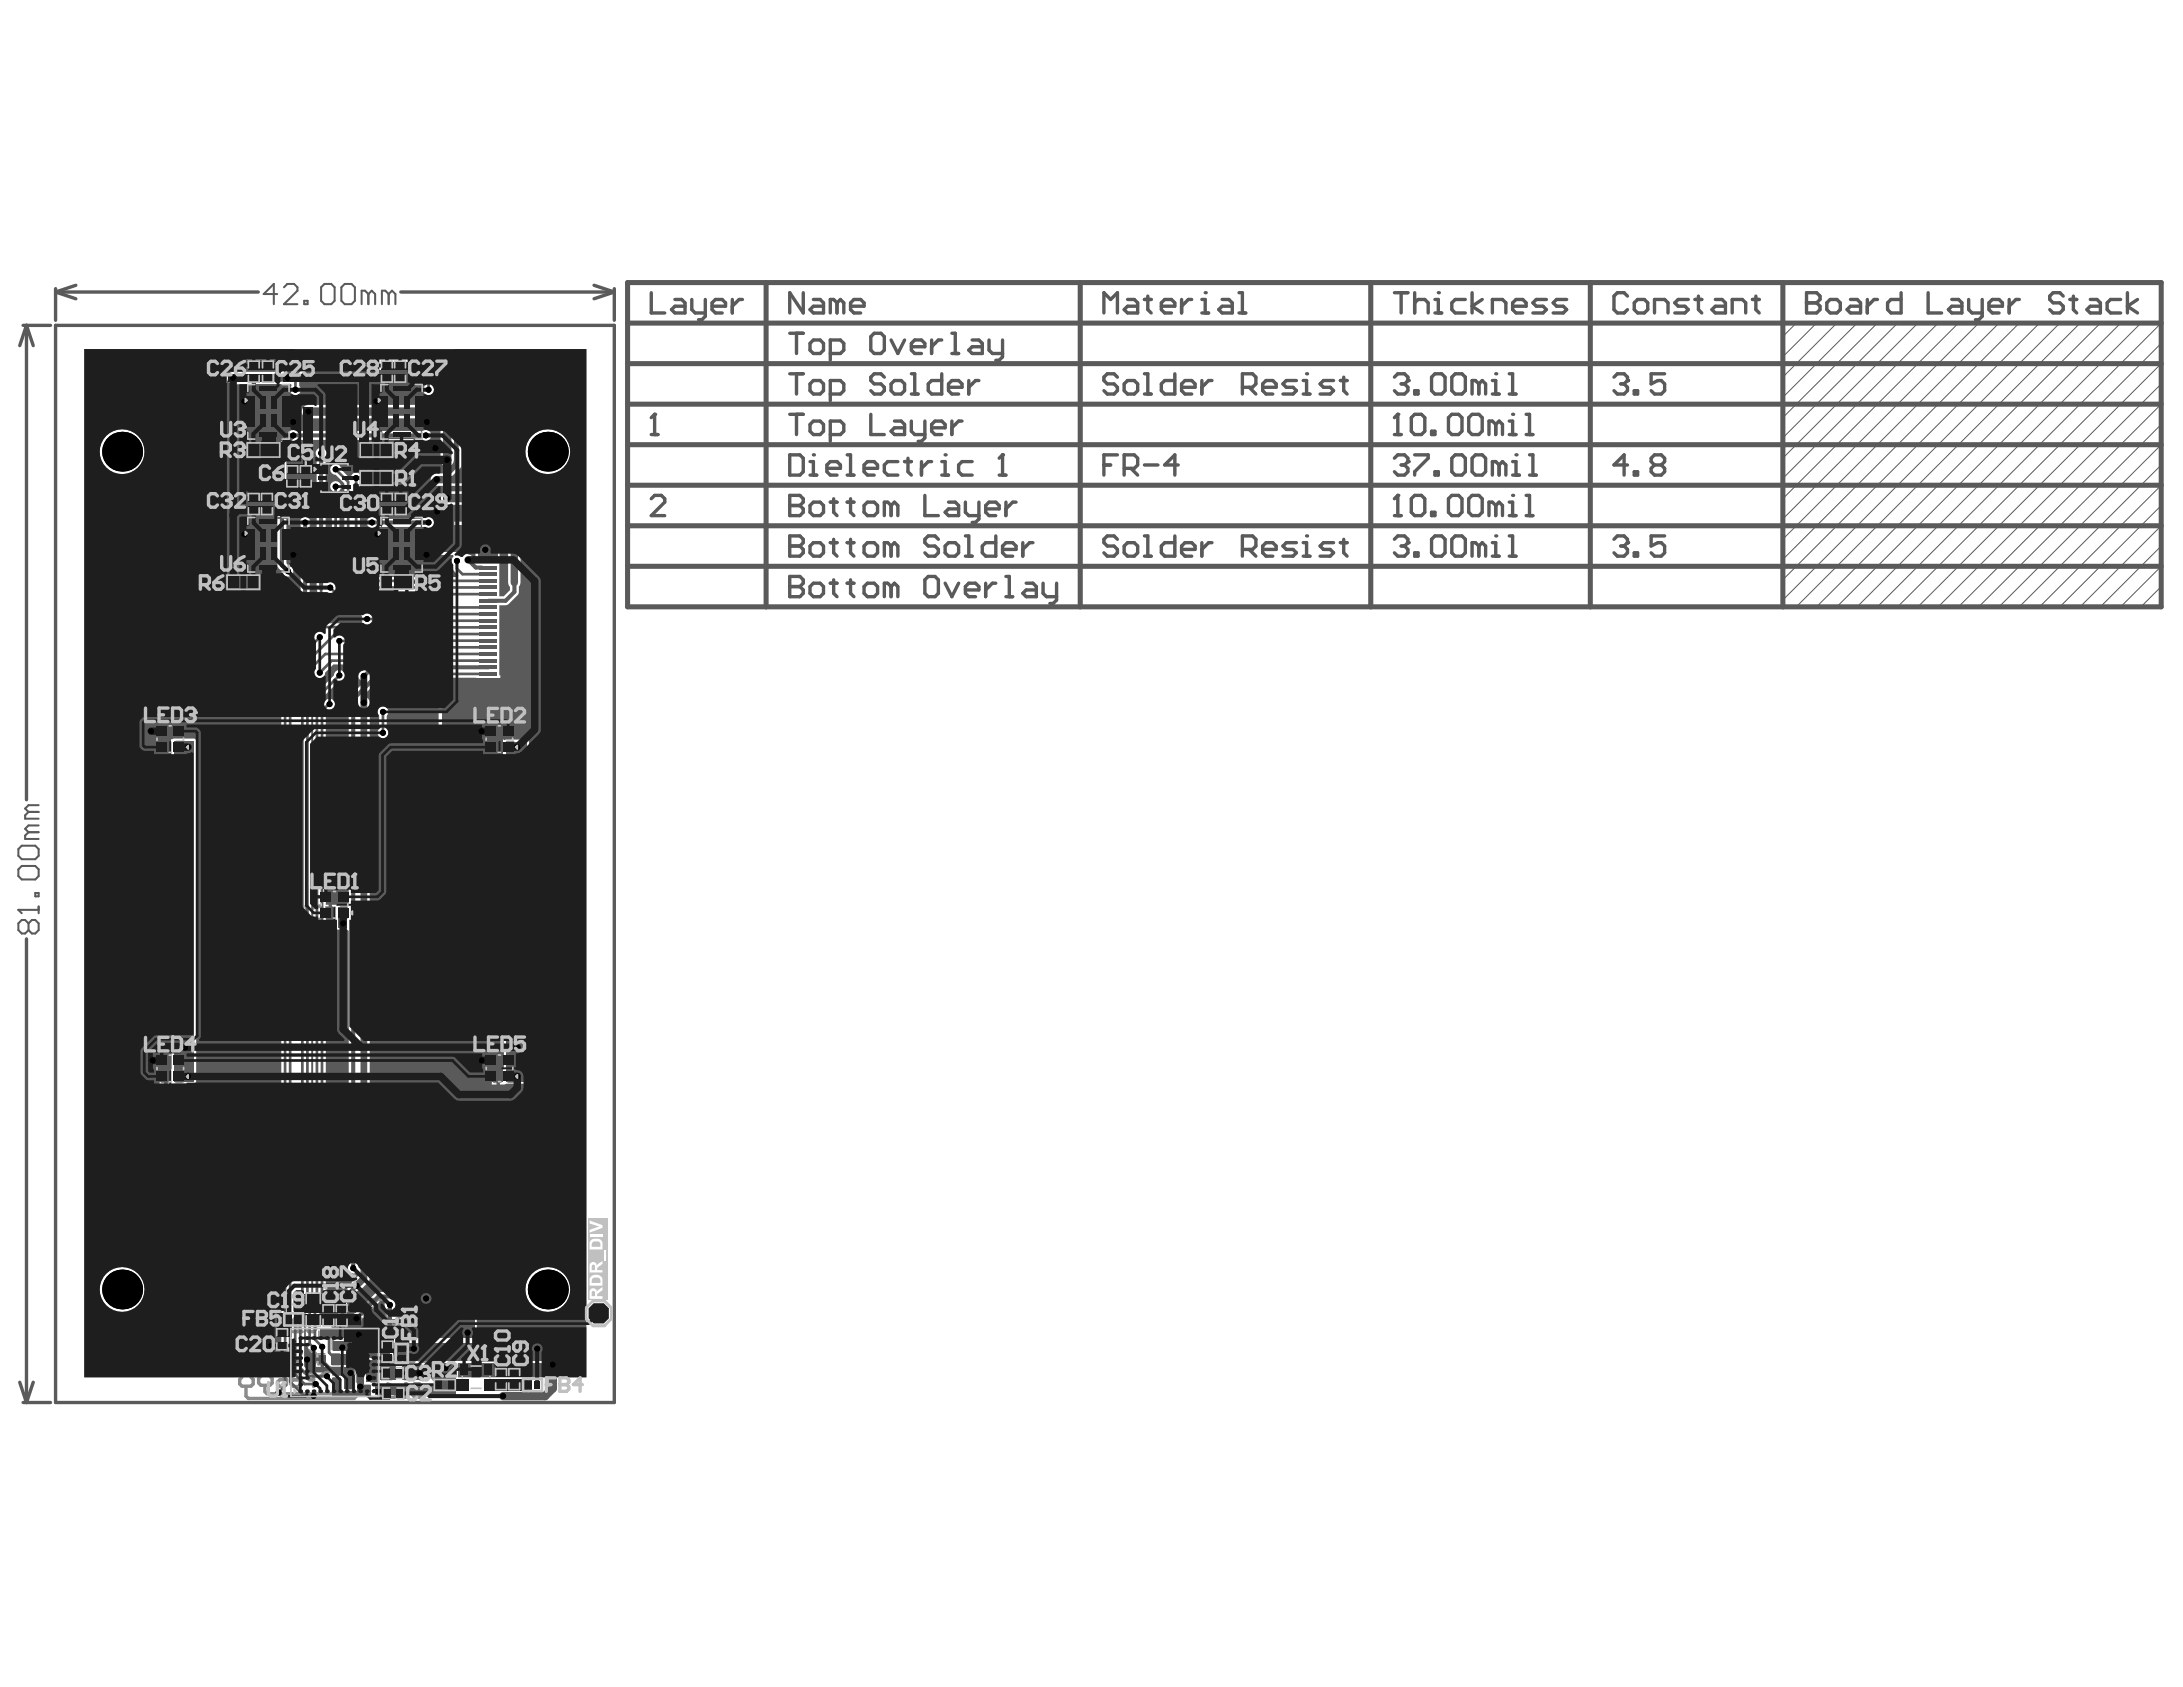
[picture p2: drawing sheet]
<svg xmlns="http://www.w3.org/2000/svg" width="279mm" height="216mm" viewBox="0 0 279 216" stroke-linecap="round" stroke-linejoin="round" font-family="sans-serif">
<g fill="none" stroke="#5a5a5a" stroke-width=".65">
<path d="M80.3 36.2h196.3v41.5h-196.3zM98.1 36.2v41.5M138.3 36.2v41.5M175.4 36.2v41.5M203.5 36.2v41.5M228.2 36.2v41.5M80.3 41.4h196.3M80.3 56.9h196.3M80.3 51.7h196.3M80.3 46.5h196.3M80.3 72.5h196.3M80.3 67.3h196.3"/>
<path d="M80.3 62.1h196.3"/>
</g>
<g fill="none" stroke="#5a5a5a" stroke-width=".13">
<path d="M229.9 41.4l-1.7 1.7M232.5 41.4l-4.3 4.3M235.1 41.4l-6.9 6.9M237.7 41.4l-9.5 9.4M240.3 41.4l-12.1 12M242.9 41.4l-14.7 14.6M245.5 41.4l-17.3 17.2M248.1 41.4l-19.9 19.8M250.7 41.4l-22.5 22.4M253.3 41.4l-25.1 25M255.9 41.4l-27.7 27.6M258.4 41.4l-30.2 30.2"/>
<path d="M261 41.4l-32.8 32.8M263.6 41.4l-35.4 35.4M266.2 41.4l-36.3 36.3M268.8 41.4l-36.3 36.3M271.4 41.4l-36.3 36.3M274 41.4l-36.3 36.3M276.6 59.5l-18.2 18.2M276.6 56.9l-20.7 20.8M276.6 54.3l-23.3 23.4M276.6 51.7l-25.9 26M276.6 49.1l-28.5 28.6M276.6 46.5l-31.1 31.2"/>
<path d="M276.6 43.9l-33.7 33.8M276.6 41.4l-36.3 36.3M276.6 75.1l-2.6 2.6M276.6 72.5l-5.2 5.2M276.6 69.9l-7.8 7.8M276.6 67.3l-10.4 10.4M276.6 64.7l-13 13M276.6 62.1l-15.6 15.6"/>
</g>
<path d="M83.4 37.5v2.6h1.7M86.4 38.3h.8l.5 .5v1.3h-1.3l-.5-.5 .5-.4h1.3M88.5 38.3v1.3l.5 .5h1.3M90.3 38.3v2.2l-.5 .4h-.4M91.1 39.2h1.8v-.4l-.5-.5h-.8l-.5 .5v.8l.5 .5h.8M93.7 38.3v1.8M95 38.3h-.4l-.9 .9M83.4 55.6h.8M83.8 53v2.6M83.4 63.8l.4-.4h.8l.5 .4v.5l-1.7 1.7h1.7" fill="none" stroke="#5a5a5a" stroke-width=".43"/>
<circle cx="83.8" cy="53" r=".22" fill="#5a5a5a"/>
<path d="M102.8 37.5v2.6l-1.7-2.6v2.6M104.1 38.3h.9l.4 .5v1.3h-1.3l-.4-.5 .4-.4h1.3M107.1 38.8l-.4-.5h-.4v1.8M107.1 38.8v1.3M107.1 38.8l.5-.5 .4 .5v1.3M108.9 39.2h1.7v-.4l-.4-.5h-.9l-.4 .5v.8l.4 .5h.9M83.8 53l-.4 .5M101.1 73.8v2.6h1.3l.4-.5v-.4l-.4-.4h-1.3" fill="none" stroke="#5a5a5a" stroke-width=".43"/>
<circle cx="101.1" cy="75.1" r=".22" fill="#5a5a5a"/>
<g fill="none" stroke="#5a5a5a" stroke-width=".43">
<path d="M101.1 73.8h1.3l.4 .4v.4l-.4 .5h-1.3M101.1 68.6v2.6h1.3l.4-.5v-.4l-.4-.4h-1.3M104.1 74.6h.9l.4 .5v.8l-.4 .5h-.9l-.4-.5v-.8zM106.3 74.6h.8M106.7 74.2v1.7l.4 .5M108.4 74.6h.9M108.9 74.2v1.7l.4 .5M110.6 75.1l.4-.5h.9l.4 .5v.8l-.4 .5h-.9l-.4-.5zM114 75.1l-.4-.5h-.4v1.8M114 75.1v1.3M114 75.1l.5-.5 .4 .5v1.3M118.8 73.8h.9l.4 .4v1.7l-.4 .5h-.9l-.4-.5v-1.7z"/>
<path d="M121 74.6l.8 1.8 .9-1.8M123.6 75.5h1.7v-.4l-.4-.5h-.9l-.4 .5v.8l.4 .5h.9M126.2 74.6v1.8M127.5 74.6h-.5l-.8 .9M128.7 73.8h.5v2.6M128.7 76.4h.9M131.3 74.6h.9l.4 .5v1.3h-1.3l-.4-.5 .4-.4h1.3M133.5 74.6v1.3l.4 .5h1.3M135.2 74.6v2.2l-.4 .4h-.4"/>
</g>
<circle cx="101.1" cy="69.9" r=".22" fill="#5a5a5a"/>
<g fill="none" stroke="#5a5a5a" stroke-width=".43">
<path d="M101.1 68.6h1.3l.4 .4v.4l-.4 .5h-1.3M101.1 63.4v2.6h1.3l.4-.4v-.5l-.4-.4h-1.3M104.1 69.4h.9l.4 .5v.8l-.4 .5h-.9l-.4-.5v-.8zM106.3 69.4h.8M106.7 69v1.7l.4 .5M108.4 69.4h.9M108.9 69v1.7l.4 .5M110.6 69.9l.4-.5h.9l.4 .5v.8l-.4 .5h-.9l-.4-.5zM114 69.9l-.4-.5h-.4v1.8M114 69.9v1.3M114 69.9l.5-.5 .4 .5v1.3M120.1 69l-.4-.4h-.9l-.4 .4v.4l.4 .5h.9l.4 .4v.4l-.4 .5h-.9l-.4-.5"/>
<path d="M121.4 69.4h.9l.4 .5v.8l-.4 .5h-.9l-.4-.5v-.8zM123.6 68.6h.4v2.6M123.6 71.2h.8M127.5 68.6v2.6h-1.3l-.5-.5v-.8l.5-.5h1.3M128.3 70.3h1.7v-.4l-.4-.5h-.9l-.4 .5v.8l.4 .5h.9M130.9 69.4v1.8M132.2 69.4h-.4l-.9 .9"/>
</g>
<circle cx="101.1" cy="64.7" r=".22" fill="#5a5a5a"/>
<g fill="none" stroke="#5a5a5a" stroke-width=".43">
<path d="M101.1 58.2h1.3l.4 .4v1.8l-.4 .4h-1.3zM103.7 59.1h.4v1.7M101.1 63.4h1.3l.4 .4v.5l-.4 .4h-1.3M103.7 60.8h.8M104.1 64.3h.9l.4 .4v.9l-.4 .4h-.9l-.4-.4v-.9zM106.3 64.3h.8M106.7 63.8v1.8l.4 .4M108.4 64.3h.9M108.9 63.8v1.8l.4 .4M110.6 64.7l.4-.4h.9l.4 .4v.9l-.4 .4h-.9l-.4-.4zM114 64.7l-.4-.4h-.4v1.7M114 64.7v1.3"/>
<path d="M114 64.7l.5-.4 .4 .4v1.3M118.4 63.4v2.6h1.7M121.4 64.3h.9l.4 .4v1.3h-1.3l-.4-.4 .4-.5h1.3M123.6 64.3v1.3l.4 .4h1.3M125.3 64.3v2.1l-.4 .5h-.5M126.2 65.1h1.7v-.4l-.4-.4h-.9l-.4 .4v.9l.4 .4h.9M128.7 64.3v1.7M130 64.3h-.4l-.9 .8"/>
</g>
<circle cx="104.1" cy="58.2" r=".22" fill="#5a5a5a"/>
<path d="M105.8 59.9h1.8v-.4l-.5-.4h-.8l-.5 .4v.9l.5 .4h.8M108.4 58.2h.5v2.6M110.6 59.9h1.7v-.4l-.4-.4h-.9l-.4 .4v.9l.4 .4h.9M114.9 59.1h-1.3l-.4 .4v.9l.4 .4h1.3M115.8 59.1h.8M116.2 58.6v1.8l.4 .4M117.9 59.1v1.7M119.2 59.1h-.4l-.9 .8M120.5 59.1h.5v1.7M108.4 60.8h.9M120.5 60.8h.9" fill="none" stroke="#5a5a5a" stroke-width=".43"/>
<circle cx="121" cy="58.2" r=".22" fill="#5a5a5a"/>
<path d="M124.4 59.1h-1.3l-.4 .4v.9l.4 .4h1.3M128.3 58.2v2.6M127.9 60.8h.8" fill="none" stroke="#5a5a5a" stroke-width=".43"/>
<circle cx="128.3" cy="58.2" r=".22" fill="#5a5a5a"/>
<g fill="none" stroke="#5a5a5a" stroke-width=".43">
<path d="M144.3 38.3h.9l.4 .5v1.3h-1.3l-.4-.5 .4-.4h1.3M146.5 38.3h.8M146.9 37.9v1.7l.4 .5M148.6 39.2h1.8v-.4l-.5-.5h-.8l-.5 .5v.8l.5 .5h.8M151.2 38.3v1.8M152.5 38.3h-.4l-.9 .9M153.8 38.3h.5v1.8M101.1 53h1.7M101.1 47.8h1.7M101.1 42.6h1.7M101.9 42.6v2.6M101.9 47.8v2.6"/>
<path d="M101.9 53v2.6M104.1 53.9h.9l.4 .4v.9l-.4 .4h-.9l-.4-.4v-.9zM104.1 43.5h.9l.4 .4v.9l-.4 .4h-.9l-.4-.4v-.9zM104.1 48.7h.9l.4 .4v.9l-.4 .4h-.9l-.4-.4v-.9zM106.3 55.6h1.3l.4-.4v-.9l-.4-.4h-1.3v2.6M106.3 50.4h1.3l.4-.4v-.9l-.4-.4h-1.3v2.6M106.3 45.2h1.3l.4-.4v-.9l-.4-.4h-1.3v2.6M111.5 53v2.6h1.7M111.5 43.1l.4-.5h.9l.4 .5v1.7l-.4 .4h-.9l-.4-.4zM113.2 48.3l-.4-.5h-.9l-.4 .5v.4l.4 .4h.9l.4 .5v.4l-.4 .4h-.9l-.4-.4M114 49.1l.5-.4h.8l.5 .4v.9l-.5 .4h-.8l-.5-.4zM114 43.5l.9 1.7 .9-1.7"/>
<path d="M114.5 53.9h.8l.5 .4v1.3h-1.3l-.5-.4 .5-.4h1.3M116.6 53.9v1.3l.5 .4h1.3M116.6 44.4h1.8v-.5l-.5-.4h-.8l-.5 .4v.9l.5 .4h.8M116.6 47.8h.5v2.6M116.6 50.4h.9M118.4 53.9v2.1l-.5 .5h-.4M119.2 54.8h1.8v-.5l-.5-.4h-.8l-.5 .4v.9l.5 .4h.8M119.2 43.5v1.7M120.5 47.8v2.6h-1.3l-.4-.4v-.9l.4-.4h1.3M120.5 43.5h-.4l-.9 .9M121.4 49.6h1.7v-.5l-.4-.4h-.9l-.4 .4v.9l.4 .4h.9M121.8 53.9v1.7"/>
<path d="M121.8 42.6h.5v2.6M121.8 45.2h.9M123.1 53.9h-.4l-.9 .9M124 48.7v1.7M124.4 43.5h.9l.4 .4v1.3h-1.3l-.4-.4 .4-.4h1.3M125.3 48.7h-.4l-.9 .9M126.6 43.5v1.3l.4 .4h1.3M128.3 58.2l-.4 .4M128.3 43.5v2.2l-.4 .4h-.4M141.3 40.1v-2.6l.9 .8 .8-.8v2.6M153.8 40.1h.9"/>
</g>
<circle cx="154.3" cy="37.5" r=".22" fill="#5a5a5a"/>
<g fill="none" stroke="#5a5a5a" stroke-width=".43">
<path d="M156.4 38.3h.9l.4 .5v1.3h-1.3l-.4-.5 .4-.4h1.3M158.6 37.5h.4v2.6M158.6 40.1h.8M143 69l-.4-.4h-.9l-.4 .4v.4l.4 .5h.9l.4 .4v.4l-.4 .5h-.9l-.4-.5M143.9 69.9l.4-.5h.9l.4 .5v.8l-.4 .5h-.9l-.4-.5zM146.5 68.6h.4v2.6M146.5 71.2h.8M150.4 68.6v2.6h-1.3l-.5-.5v-.8l.5-.5h1.3M151.2 70.3h1.8v-.4l-.5-.5h-.8l-.5 .5v.8l.5 .5h.8M153.8 69.4v1.8M155.1 69.4h-.4l-.9 .9M159 70.3h1.3l.4-.4v-.9l-.4-.4h-1.3v2.6"/>
<path d="M159.9 70.3l.8 .9M161.6 70.3h1.7v-.4l-.4-.5h-.9l-.4 .5v.8l.4 .5h.9M165.9 69.4h-1.3l-.4 .5 .4 .4h.9l.4 .4-.4 .5h-1.3M166.8 71.2h.9M166.8 69.4h.4v1.8"/>
</g>
<circle cx="167.2" cy="68.6" r=".22" fill="#5a5a5a"/>
<g fill="none" stroke="#5a5a5a" stroke-width=".43">
<path d="M141.3 59.5h.9M143 58.2h-1.7v2.6M143 48.3l-.4-.5h-.9l-.4 .5v.4l.4 .4h.9l.4 .5v.4l-.4 .4h-.9l-.4-.4M143.9 59.9h1.3l.4-.4v-.9l-.4-.4h-1.3v2.6M143.9 49.1l.4-.4h.9l.4 .4v.9l-.4 .4h-.9l-.4-.4zM144.7 59.9l.9 .9M146.5 59.5h1.7M146.5 47.8h.4v2.6M146.5 50.4h.8M150.4 47.8v2.6h-1.3l-.5-.4v-.9l.5-.4h1.3M150.8 59.5h-1.7l1.3-1.3v2.6M151.2 49.6h1.8v-.5l-.5-.4h-.8l-.5 .4v.9l.5 .4h.8"/>
<path d="M153.8 48.7v1.7M155.1 48.7h-.4l-.9 .9M159 49.6h1.3l.4-.5v-.8l-.4-.5h-1.3v2.6M159.9 49.6l.8 .8M161.6 49.6h1.7v-.5l-.4-.4h-.9l-.4 .4v.9l.4 .4h.9M165.9 48.7h-1.3l-.4 .4 .4 .5h.9l.4 .4-.4 .4h-1.3M166.8 50.4h.9M166.8 48.7h.4v1.7M170.7 69.4h-1.3l-.4 .5 .4 .4h.9l.4 .4-.4 .5h-1.3M171.5 69.4h.9M172 69v1.7l.4 .5"/>
</g>
<circle cx="167.2" cy="47.8" r=".22" fill="#5a5a5a"/>
<path d="M178.5 37.5h1.7M179.3 37.5v2.6M181.1 37.5v2.6M181.1 38.8l.4-.5h.9l.4 .5v1.3M183.7 38.3h.4v1.8M170.7 48.7h-1.3l-.4 .4 .4 .5h.9l.4 .4-.4 .4h-1.3M171.5 48.7h.9M172 48.3v1.7l.4 .4M183.7 40.1h.8" fill="none" stroke="#5a5a5a" stroke-width=".43"/>
<circle cx="184.1" cy="37.5" r=".22" fill="#5a5a5a"/>
<path d="M187.5 38.3h-1.2l-.5 .5v.8l.5 .5h1.2M188.4 37.5v2.6M189.7 38.3l-1.3 .9 1.3 .9M193.6 39.2h1.7v-.4l-.4-.5h-.9l-.4 .5v.8l.4 .5h.9M197.9 38.3h-1.3l-.4 .5 .4 .4h.9l.4 .4-.4 .5h-1.3M200.5 38.3h-1.3l-.4 .5 .4 .4h.9l.4 .4-.4 .5h-1.3M191 40.1v-1.8h1.3l.4 .5v1.3M178.5 69l.4-.4h.9l.4 .4v.4" fill="none" stroke="#5a5a5a" stroke-width=".43"/>
<circle cx="180.2" cy="69.4" r=".22" fill="#5a5a5a"/>
<path d="M179.3 69.9h.5M179.8 69.9l.4 .4v.4l-.4 .5h-.9l-.4-.5M180.2 69.4l-.4 .5M181.1 70.7h.4v.5h-.4zM183.2 69l.5-.4h.8l.5 .4v1.7l-.5 .5h-.8l-.5-.5zM185.8 69l.5-.4h.8l.4 .4v1.7l-.4 .5h-.8l-.5-.5zM189.3 69.9l-.5-.5h-.4v1.8M189.3 69.9v1.3M189.3 69.9l.4-.5 .4 .5v1.3M191 71.2h.9M191 69.4h.4v1.8" fill="none" stroke="#5a5a5a" stroke-width=".43"/>
<circle cx="191.4" cy="68.6" r=".22" fill="#5a5a5a"/>
<path d="M178.5 66h.8M178.9 63.4v2.6M193.2 71.2h.8M193.2 68.6h.4v2.6" fill="none" stroke="#5a5a5a" stroke-width=".43"/>
<circle cx="178.9" cy="63.4" r=".22" fill="#5a5a5a"/>
<path d="M178.9 63.4l-.4 .4M180.6 63.8l.5-.4h.8l.5 .4v1.8l-.5 .4h-.8l-.5-.4zM183.2 65.6h.5v.4h-.5zM185.8 63.4h.9l.4 .4v1.8l-.4 .4h-.9l-.4-.4v-1.8zM188.4 63.4h.9l.4 .4v1.8l-.4 .4h-.9l-.4-.4v-1.8zM191.4 64.7l-.4-.4h-.4v1.7M191.4 64.7v1.3M191.4 64.7l.5-.4 .4 .4v1.3M193.2 66h.8M193.2 64.3h.4v1.7" fill="none" stroke="#5a5a5a" stroke-width=".43"/>
<circle cx="193.6" cy="63.4" r=".22" fill="#5a5a5a"/>
<path d="M178.5 58.6l.4-.4h.9l.4 .4v.5M195.3 66h.9M195.3 63.4h.5v2.6" fill="none" stroke="#5a5a5a" stroke-width=".43"/>
<circle cx="180.2" cy="59.1" r=".22" fill="#5a5a5a"/>
<path d="M179.3 59.5h.5M179.8 59.5l.4 .4v.5l-.4 .4h-.9l-.4-.4M180.2 59.1l-.4 .4M181.1 58.2h1.7v.4l-1.7 1.8v.4M185.8 58.6l.5-.4h.8l.4 .4v1.8l-.4 .4h-.8l-.5-.4zM188.4 58.6l.4-.4h.9l.4 .4v1.8l-.4 .4h-.9l-.4-.4zM191.9 59.5l-.5-.4h-.4v1.7M191.9 59.5v1.3M191.9 59.5l.4-.4 .4 .4v1.3M193.6 59.1h.4v1.7M183.7 60.4h.4v.4h-.4zM193.6 60.8h.9" fill="none" stroke="#5a5a5a" stroke-width=".43"/>
<circle cx="194" cy="58.2" r=".22" fill="#5a5a5a"/>
<path d="M178.5 55.6h.8M178.9 53v2.6M195.8 58.2h.4v2.6M195.8 60.8h.8" fill="none" stroke="#5a5a5a" stroke-width=".43"/>
<circle cx="178.9" cy="53" r=".22" fill="#5a5a5a"/>
<path d="M178.9 53l-.4 .5M180.6 53.5l.5-.5h.8l.5 .5v1.7l-.5 .4h-.8l-.5-.4zM183.2 55.2h.5v.4h-.5zM185.8 53h.9l.4 .5v1.7l-.4 .4h-.9l-.4-.4v-1.7zM188.4 53h.9l.4 .5v1.7l-.4 .4h-.9l-.4-.4v-1.7zM191.4 54.3l-.4-.4h-.4v1.7M191.4 54.3v1.3M191.4 54.3l.5-.4 .4 .4v1.3M193.2 55.6h.8M193.2 53.9h.4v1.7" fill="none" stroke="#5a5a5a" stroke-width=".43"/>
<circle cx="193.6" cy="53" r=".22" fill="#5a5a5a"/>
<path d="M178.5 48.3l.4-.5h.9l.4 .5v.4M195.3 55.6h.9M195.3 53h.5v2.6" fill="none" stroke="#5a5a5a" stroke-width=".43"/>
<circle cx="180.2" cy="48.7" r=".22" fill="#5a5a5a"/>
<path d="M179.3 49.1h.5M179.8 49.1l.4 .5v.4l-.4 .4h-.9l-.4-.4M180.2 48.7l-.4 .4M181.1 50h.4v.4h-.4zM183.2 48.3l.5-.5h.8l.5 .5v1.7l-.5 .4h-.8l-.5-.4zM185.8 48.3l.5-.5h.8l.4 .5v1.7l-.4 .4h-.8l-.5-.4zM189.3 49.1l-.5-.4h-.4v1.7M189.3 49.1v1.3M189.3 49.1l.4-.4 .4 .4v1.3M191 50.4h.9M191 48.7h.4v1.7" fill="none" stroke="#5a5a5a" stroke-width=".43"/>
<circle cx="191.4" cy="47.8" r=".22" fill="#5a5a5a"/>
<g fill="none" stroke="#5a5a5a" stroke-width=".43">
<path d="M208.3 37.9l-.4-.4h-.9l-.4 .4v1.7l.4 .5h.9l.4-.5M209.2 38.8l.4-.5h.9l.4 .5v.8l-.4 .5h-.9l-.4-.5zM216.1 38.3h-1.3l-.4 .5 .4 .4h.8l.5 .4-.5 .5h-1.2M216.9 38.3h.9M217.4 37.9v1.7l.4 .5M219.5 38.3h.9l.4 .5v1.3h-1.3l-.4-.5 .4-.4h1.3M224.3 38.3h.9M224.7 37.9v1.7l.5 .5M193.2 50.4h.8M193.2 47.8h.4v2.6M211.8 40.1v-1.8h1.3l.4 .5v1.3M221.7 40.1v-1.8h1.3l.4 .5v1.3"/>
<path d="M206.6 69l.4-.4h.9l.4 .4v.4"/>
</g>
<circle cx="208.3" cy="69.4" r=".22" fill="#5a5a5a"/>
<path d="M206.6 48.3l.4-.5h.9l.4 .5v.4M208.3 59.5h-1.7l1.3-1.3v2.6M211.8 59.5l-.5-.4v-.5l.5-.4h.8l.5 .4v.5l-.5 .4M211.8 59.5l-.5 .4v.5l.5 .4h.8l.5-.4v-.5l-.5-.4M211.8 59.5h.8M207.4 69.9h.5M207.9 69.9l.4 .4v.4l-.4 .5h-.9l-.4-.5M208.3 69.4l-.4 .5M209.2 70.7h.4v.5h-.4zM209.2 60.4h.4v.4h-.4zM213.1 68.6h-1.8v1.3l.9-.5h.4l.5 .5v.8l-.5 .5h-.8l-.5-.5" fill="none" stroke="#5a5a5a" stroke-width=".43"/>
<circle cx="208.3" cy="48.7" r=".22" fill="#5a5a5a"/>
<path d="M231.2 37.5v2.6h1.3l.4-.5v-.4l-.4-.4h-1.3M207.4 49.1h.5M207.9 49.1l.4 .5v.4l-.4 .4h-.9l-.4-.4M208.3 48.7l-.4 .4M209.2 50h.4v.4h-.4zM213.1 47.8h-1.8v1.3l.9-.4h.4l.5 .4v.9l-.5 .4h-.8l-.5-.4" fill="none" stroke="#5a5a5a" stroke-width=".43"/>
<circle cx="231.2" cy="38.8" r=".22" fill="#5a5a5a"/>
<g fill="none" stroke="#5a5a5a" stroke-width=".43">
<path d="M7.1 36.9v4.1M7.1 37.4l2.6 .8M7.1 37.4h26M9.7 36.5l-2.6 .9M51.3 37.4h27.3M76 36.5l2.6 .9M78.6 36.9v4.1M78.6 37.4l-2.6 .8M231.2 37.5h1.3l.4 .4v.4l-.4 .5h-1.3M233.8 38.8l.4-.5h.9l.4 .5v.8l-.4 .5h-.9l-.4-.5zM236.8 38.3h.9l.4 .5v1.3h-1.3l-.4-.5 .4-.4h1.3M239 38.3v1.8"/>
<path d="M240.3 38.3h-.4l-.9 .9M243.3 37.5v2.6h-1.3l-.4-.5v-.8l.4-.5h1.3M246.8 37.5v2.6h1.7M249.8 38.3h.9l.4 .5v1.3h-1.3l-.4-.5 .4-.4h1.3M252 38.3v1.3l.4 .5h1.3M253.7 38.3v2.2l-.4 .4h-.5M254.6 39.2h1.7v-.4l-.4-.5h-.9l-.4 .5v.8l.4 .5h.9M257.2 38.3v1.8M258.5 38.3h-.5l-.8 .9M264.1 37.9l-.5-.4h-.8l-.5 .4v.4l.5 .5h.8l.5 .4v.4l-.5 .5h-.8l-.5-.5M264.9 38.3h.9M265.4 37.9v1.7l.4 .5"/>
<path d="M267.5 38.3h.9l.4 .5v1.3h-1.3l-.4-.5 .4-.4h1.3M271.4 38.3h-1.3l-.4 .5v.8l.4 .5h1.3M272.3 37.5v2.6M273.6 38.3l-1.3 .9 1.3 .9M3 41.6h3.5M3.4 41.6l.9 2.6M3.4 41.6l-.9 2.6M3.4 41.6v60.8M7.1 41.6h71.5v137.9h-71.5zM3.4 120.2v59.3M2.5 176.9l.9 2.6M3 179.5h3.5"/>
<path d="M4.3 176.9l-.9 2.6"/>
</g>
<path d="M31.8 49.3h5.1v6.8h-5.1zM48.8 49.3h5.1v6.8h-5.1zM31.8 66.3h5.1v6.8h-5.1zM48.8 66.3h5.1v6.8h-5.1z" fill="none" stroke="#5a5a5a" stroke-width=".13"/>
<g fill="none" stroke="#5a5a5a" stroke-width=".26">
<path d="M35.5 37.6h-1.8l1.3-1.3v2.6M36.3 36.8l.5-.5h.8l.5 .5v.4l-1.8 1.7h1.8M38.9 38.5h.5v.4h-.5zM41.1 36.8l.4-.5h.9l.4 .5v1.7l-.4 .4h-.9l-.4-.4zM43.7 36.8l.4-.5h.9l.4 .5v1.7l-.4 .4h-.9l-.4-.4zM47.1 37.6l-.4-.4h-.4v1.7M47.1 37.6v1.3M47.1 37.6l.5-.4 .4 .4v1.3M49.7 37.6l-.4-.4h-.4v1.7M49.7 37.6v1.3M49.7 37.6l.5-.4 .4 .4v1.3M2.4 116.4h.1"/>
<path d="M2.4 108.7l.4-.5h1.7l.4 .5v.8l-.4 .5h-1.7l-.4-.5zM2.4 111.3l.4-.5h1.7l.4 .5v.8l-.4 .5h-1.7l-.4-.5zM2.4 116.4h2.5M2.4 116.4l.4 .5M3.6 118.2l-.4-.5h-.4l-.4 .5v.8l.4 .5h.4l.4-.5M3.6 118.2l.5-.5h.4l.4 .5v.8l-.4 .5h-.4l-.5-.5M3.6 118.2v.8M3.6 106.5l-.4 .4v.5h1.7M3.6 103.9l-.4 .4v.5h1.7M3.6 106.5h1.3M3.6 103.9h1.3M4.5 114.3h.4v.4h-.4z"/>
<path d="M4.9 116v.9M4.9 105.6h-1.3l-.4 .5 .4 .4M4.9 103h-1.3l-.4 .5 .4 .4"/>
</g>
<g fill="none" stroke="#8c8c8c" stroke-width=".22">
<path d="M54 71.5v17.9M60.3 67.7h1.8v3.5M21.6 94.9h-.9v1.4h.9M22.5 94.9h.9v1.4h-.9M54.6 87.2v.7l-.3-.3v-.1zM55.3 86.9v.4l-.3 .3h-.4M62.1 88.5v3.5h-1.8M63.9 94.9h-.9v1.4h.9M64.8 94.9h.9v1.4h-.9M42.6 116.1h-.9v1.4h.9M43.5 116.1h.9v1.4h-.9M21.6 137.1h-.9v1.4h.9"/>
<path d="M22.5 137.1h.9v1.4h-.9M64.1 137.1h-.9v1.4h.9M65 137.1h.9v1.4h-.9M40.8 169.4v-.9h1.4v.9M40.8 170.3v.9h1.4v-.9M41.6 173.3h-.9v1.4h.9M42.5 173.3h.9v1.4h-.9M43.5 176.3h-.8v1.4h.8M44.5 176.3h.8v1.4h-.8M44.5 171.3v-.9h1.4v.9M44.5 172.2v.9h1.4v-.9M46.5 175.5h-.9v1.4h.9"/>
<path d="M46.9 170.5v-.9h1.4v.9M46.9 171.5v.8h1.4v-.8M47.4 177.3h-.9v1.4h.9M47.5 175.5h.8v1.4h-.8M48.3 177.3h.9v1.4h-.9M50.2 174.7h-1.4v1.9h1.4M51.7 174.7h1.4v1.9h-1.4"/>
</g>
<path d="M63 89l.3-.2 .2 .2zM42.6 170.2h1.6v2.5h-1.6zM43.8 173.5h1.5v2.4h-1.5zM46.8 172.7h1.5v2.4h-1.5zM48.9 172.7h2.4v1.6h-2.4z" fill="none" stroke="#8c8c8c" stroke-width=".34"/>
<path d="M33.9 177.5v.6l.3 .3h8.5l.4-.4v-.2M43.7 175.5h-2.1l-.6 .6h-.4M46.1 177v1.2l-.8 .8h-13.5l-.3-.3v-1.1" fill="none" stroke="#8c8c8c" stroke-width=".43"/>
<path d="M59.5 87.8v.4M59.5 88h1.3" fill="none" stroke="#8c8c8c" stroke-width=".35"/>
<circle cx="60.8" cy="88" r=".17" fill="#8c8c8c"/>
<path d="M60.8 88l-.2 .2" fill="none" stroke="#8c8c8c" stroke-width=".35"/>
<g fill="none" stroke="#8c8c8c" stroke-width=".22">
<path d="M54.8 74.3v.5l.2 .2h.4l.2-.2v-.5l-.2-.2h-.2v.9M54.8 75.4v.7l.2 .2h.4l.2-.2v-.7h-1.1l-.2 .2v.3M54.8 78v.9h1.3v-.9M55.4 78.4v.5M55.6 76.7v.7l-.2 .2h-.4l-.2-.2v-.7h1.3M54.8 86l.2-.2h.2l.2 .2 .2-.2h.2l.3 .2v.7h-1.3zM54.8 84.7l.2-.2h.4l.2 .2v.4l-.2 .3h-.4l-.2-.3zM54.8 82.8h.8M55.2 83.2v.6l-.2 .3-.2-.3v-.6h.6l.2 .2v.4M55.4 86.7h.1M55.4 86v.7M55.6 80.6v.7l-.2 .2h-.4l-.2-.2v-.7h1.3"/>
<path d="M55.6 82.1v.2l-.4 .5"/>
</g>
<path d="M53.4 94.2h.6M53.7 92.5v1.7M54.6 92.5h.6M54.9 92.5v1.4l.3 .3h.3l.2-.3" fill="none" stroke="#8c8c8c" stroke-width=".43"/>
<circle cx="53.7" cy="92.5" r=".22" fill="#8c8c8c"/>
<path d="M53.7 92.5l.3 .3M60.5 138.6h.6M60.8 136.9v1.7M61.6 137.2l.3-.3h.6l.3 .3v1.2l-.3 .2h-.6l-.3-.2" fill="none" stroke="#8c8c8c" stroke-width=".43"/>
<circle cx="60.8" cy="136.9" r=".22" fill="#8c8c8c"/>
<path d="M18 138.6h.6M18.3 136.9v1.7M19.1 137.2l.3-.3h.6l.3 .3v1.2l-.3 .2h-.6l-.3-.2M58.5 136.9h1.1v.9l-.6-.3h-.2l-.3 .3v.6l.3 .2h.5l.3-.2M60.8 136.9l.3 .3" fill="none" stroke="#8c8c8c" stroke-width=".43"/>
<circle cx="18.3" cy="136.9" r=".22" fill="#8c8c8c"/>
<path d="M17.9 96.4h.6M18.2 94.7v1.7M19.1 95l.3-.3h.6l.2 .3v1.1l-.2 .3h-.6l-.3-.3M16 137.8h1.1l-.9-.9v1.7M18.3 136.9l.3 .3" fill="none" stroke="#8c8c8c" stroke-width=".43"/>
<circle cx="18.2" cy="94.7" r=".22" fill="#8c8c8c"/>
<path d="M17.1 95l-.3-.3h-.6l-.3 .3v.3M18.2 94.7l.3 .3" fill="none" stroke="#8c8c8c" stroke-width=".43"/>
<circle cx="15.9" cy="95.3" r=".22" fill="#8c8c8c"/>
<path d="M15.9 95.3l.3 .2M16.2 95.5h.3M16.2 95.5l-.3 .3v.3l.3 .3h.6l.3-.3M63.6 98.5h.6M63.9 96.8v1.7M64.8 97.1l.3-.3h.5l.3 .3v1.1l-.3 .3h-.5l-.3-.3" fill="none" stroke="#8c8c8c" stroke-width=".43"/>
<circle cx="63.9" cy="96.8" r=".22" fill="#8c8c8c"/>
<path d="M62.8 97.1l-.3-.3h-.6l-.3 .3v.2l1.2 1.2h-1.2M63.9 96.8l.3 .3M43.4 168v-.8l-.3-.3h-.2l-.3 .3v.8h1.7M43.4 169.2v.6M44.3 168.6v1.2h-1.7" fill="none" stroke="#8c8c8c" stroke-width=".43"/>
<circle cx="43.4" cy="168" r=".22" fill="#8c8c8c"/>
<path d="M38.4 175.7v1.7h-.9l-.3-.2v-.3l.3-.3h.9M39 175.7h1.1v1.7M39.6 176.6h.5M42.6 166.3h.3l1.1-1.2h.3v1.2M43.4 168v-.8l.3-.3h.3l.3 .3v.8" fill="none" stroke="#8c8c8c" stroke-width=".43"/>
<circle cx="38.4" cy="176.6" r=".22" fill="#8c8c8c"/>
<path d="M35.5 176.9l.3-.3h.9v.6l-.3 .2h-.6l-.3-.2zM35.5 175.7l.6 .3 .6 .6M38.4 175.7h-.9l-.3 .3v.3l.3 .3h.9M50.2 170.5v-.8l-.3-.3h-.3l-.2 .3v.8h1.7M50.2 171.7v.6M51.1 171.1v1.2h-1.7" fill="none" stroke="#8c8c8c" stroke-width=".43"/>
<circle cx="50.2" cy="170.5" r=".22" fill="#8c8c8c"/>
<path d="M50.2 170.5v-.8l.3-.3h.3l.3 .3v.8M50.5 167.6h.3l.3 .3v.6l-.3 .3" fill="none" stroke="#8c8c8c" stroke-width=".43"/>
<circle cx="50.5" cy="167.6" r=".22" fill="#8c8c8c"/>
<path d="M50.2 167.9v.3M50.2 167.9l-.3-.3h-.3l-.2 .3v.6l.2 .3M50.5 167.6l-.3 .3M54.7 172.5v1.7h-.9l-.3-.3v-.2l.3-.3h.9M55.3 172.5h1.1v1.7M55.8 173.4h.6" fill="none" stroke="#8c8c8c" stroke-width=".43"/>
<circle cx="54.7" cy="173.4" r=".22" fill="#8c8c8c"/>
<path d="M35.8 169.6h1.1l-.8-.9v1.7M38.6 169l-.2-.3h-.6l-.3 .3v.3l1.1 1.1h-1.1M39.2 169l.3-.3h.6l.3 .3v1.1l-.3 .3h-.6l-.3-.3M44.8 167v1.2l1.2-1.2h.3l.2 .3v.6l-.2 .3M45.1 168.8l-.3 .3v.5l.3 .3h1.2l.2-.3v-.5l-.2-.3M46 165.3h.3l.2 .3v.6l-.2 .3M53 172.8l-.3-.3h-.6l-.3 .3v.3l1.2 1.1h-1.2M54.7 172.5h-.9l-.3 .3v.3l.3 .3h.9" fill="none" stroke="#8c8c8c" stroke-width=".43"/>
<circle cx="46" cy="165.3" r=".22" fill="#8c8c8c"/>
<path d="M33.1 174.4v1.2l1.2-1.2h.2l.3 .3v.6l-.3 .3M33.1 173.3v.5M33.1 173.5h1.7M33.4 176.1l-.3 .3v.6l.3 .3h1.1l.3-.3v-.6l-.3-.3M36.9 173.2l-.3-.3h-.6l-.3 .3v.3l1.2 1.1h-1.2M38.6 173.2l-.3-.3h-.6l-.2 .3v.3l1.1 1.1h-1.1M39.2 173.2l.3-.3h.5l.3 .3v1.1l-.3 .3h-.5l-.3-.3M45.7 165.6v.3M45.7 165.6l-.3-.3h-.3l-.3 .3v.6l.3 .3M46 165.3l-.3 .3" fill="none" stroke="#8c8c8c" stroke-width=".43"/>
<circle cx="34.8" cy="173.5" r=".22" fill="#8c8c8c"/>
<path d="M34.8 173.5l-.3 .3M51.6 178.8h.6M51.9 177.1v1.7M52.8 177.4l.3-.3h.6l.2 .3v1.1l-.2 .3h-.6l-.3-.3" fill="none" stroke="#8c8c8c" stroke-width=".43"/>
<circle cx="51.9" cy="177.1" r=".22" fill="#8c8c8c"/>
<path d="M38.9 117.7h.6M39.2 116v1.7M40.1 116.3l.3-.3h.5l.3 .3v1.1l-.3 .3h-.5l-.3-.3M49.6 177.1l.6 .3 .6 .6M49.9 178h.9v.5l-.3 .3h-.6l-.3-.3v-.3zM51.9 177.1l.3 .3" fill="none" stroke="#8c8c8c" stroke-width=".43"/>
<circle cx="39.2" cy="116" r=".22" fill="#8c8c8c"/>
<path d="M37.5 117.7h.5M37.8 116v1.7M39.2 116l.3 .3" fill="none" stroke="#8c8c8c" stroke-width=".43"/>
<circle cx="37.8" cy="116" r=".22" fill="#8c8c8c"/>
<path d="M37.8 116l.2 .3M30.7 175.7h.3l1.1-1.2h.3v1.2M31 176.3l-.3 .2v.6l.3 .3h1.1l.3-.3v-.6l-.3-.2M47.4 168l-.2 .3v.6l.2 .3h1.2l.3-.3v-.6l-.3-.3M48 166.6l.3-.3h.3l.3 .3v.6l-.3 .3h-.3l-.3-.3M48 166.6l-.3-.3h-.3l-.2 .3v.6l.2 .3h.3l.3-.3M48 166.6v.6M53.5 175.6h1.2l-.9-.8v1.7M55.3 175.1l.2-.3h.6l.3 .3v1.1l-.3 .3h-.6l-.2-.3" fill="none" stroke="#8c8c8c" stroke-width=".43"/>
<g fill="#5a5a5a">
<path d="M10.8 44.7h27v.2l-1.7 1.8-.1 .9h-6.2a.79 .79 0 0 0-.8 .8 .79 .79 0 0 0 .8 .8l7.3-.1 .2 .1v.2a.7 .7 0 0 0 0 1 .7 .7 0 0 0 1 0 .7 .7 0 0 0 0-1v-1.3l.8-.7h14.6l.7 .6v1.4a.7 .7 0 0 0 0 1 .7 .7 0 0 0 .9 0 .7 .7 0 0 0 0-1v-1.8l-1-1 .1-.2h3.1l1.2 1.2v12l-.9 1h-1.9a.79 .79 0 0 0-.8 .8 .79 .79 0 0 0 .8 .8h7.1l2 2v10.4l.3 .5v.4l-.8 .8h-.6v-6.5l-.2-.2h-.7l-.1-4.7-.2-.3-1.7-1.7h-3.7a.86 .86 0 0 0-.9 .8 .86 .86 0 0 0 .9 .9h3l1 1v4h-.3l-.1 .2v1.5l-.3 .2v-.1a.68 .68 0 0 0-.7-.4l-.2-.2v-1.7h-3.6v1.9h1.9l.1 .2a.68 .68 0 0 0-.1 1.1v.7l.7 .6-.1 .3h-10.5l-2-2.1v-10.1a.69 .69 0 0 0-.2-1.1 .69 .69 0 0 0-1 .4l-.2 .1-1-1a.7 .7 0 0 0-.7-.7 .7 .7 0 0 0-.7 .7 .7 .7 0 0 0 .7 .7l1.1 1.1v11.4l2 2-.1 .3h-.2l-2.4-2.4v-10.4a.7 .7 0 0 0 .1-1 .7 .7 0 0 0-1 0 .7 .7 0 0 0 0 1v10.6l.1 .4 2.4 2.4-.1 .2h-.8l-1.1-1.2a.69 .69 0 0 0-.4-.6 .69 .69 0 0 0-.7 0l-.2-.1v-16.1a.69 .69 0 0 0-.6-1.1 .69 .69 0 0 0-.6 1.1v16.9l.2 1 1.2 1.2-.1 .2a.93 .93 0 0 1-1.1-.6l-1.1-1.1v-8.8a.69 .69 0 0 0-.5-1 .69 .69 0 0 0-.6 1v9.3l1.4 1.4 .9 .8h5.4l.1 .2v.3l.1 .4-.1 .2h-6l-4.2 4.1-.1 .3v92.1h-25.2zM37 55.2l-.2 .5-1.1 1.2-.2 .4v15l.2 .4 .5 .5a.69 .69 0 0 0 1.1 .4 .69 .69 0 0 0-.3-1.2l-.3-.3v-14.6l1.1-1.1 .1-.1h16.2a.69 .69 0 0 0 1.1-.6 .69 .69 0 0 0-1.1-.5h-16.2a.67 .67 0 0 0-.9 0zM38.9 52.1a.86 .86 0 0 0-.2 .9 .86 .86 0 0 0 .8 .5h16.3l.6 .7v4.7a.86 .86 0 0 0 .8 .8 .86 .86 0 0 0 .9-.8l-.1-5.4-1.3-1.4-.3-.2-.3-.1h-16.6l-.3 .1zM12.8 57.8a2.87 2.87 0 0 0 5.7 0 2.87 2.87 0 0 0-5.7 0zM47.1 66.4a.69 .69 0 0 0 0 .9 .69 .69 0 0 0 .9 .1h6.5a.69 .69 0 0 0 1.1-.5 .69 .69 0 0 0-1.1-.6h-6.5a.67 .67 0 0 0-.9 .1zM58.1 66.8v1.9h1.6v-1.9zM56.1 66.8v1.9h1.6v-1.9zM20.4 94.6v.8h.6v-.8zM20.4 95.8v.8h.6v-.8zM20.4 136.8v.8h.6v-.8zM20.4 138v.8h.6v-.8zM21.5 94.6v2h.5v40.2h-.5v2h.6l.2-.1h2.5l.2-.1 .1-.2v-43.6l-.1-.2-.2-.1h-2.5l-.3 .1zM12.8 165a2.87 2.87 0 0 0 5.7 0 2.87 2.87 0 0 0-5.7 0z"/>
<path d="M38.9 168l.2 .1v3.9l.1 .2 .3 .3a.68 .68 0 0 0 .7 .7l.2 .2v.3h.9v.3h.2v.9h2.2v1.2h-1.2a.69 .69 0 0 0-.4-.6 .69 .69 0 0 0-.7 .1h-1.7l-.8-.7zM40.4 174.2v.7h.6v-.7z"/>
<path d="M58.3 44.7h16.7v131.6h-16.4v-1.9h11l.2-.1 .1-.2v-2.2l-.2-.3h-8.6l-.1-.2v-5.9l-.2-.3h-9.1l-.2 .1h-3.1l-.4 .2-2.5 2.6a.69 .69 0 0 0-.4 1.1 .69 .69 0 0 0 1.2-.3l2.4-2.4h.5l.1 .2-.1 .3 .1 .4v3.3l-.3 .4h-.2l-.2-.1v-.6h-2a.91 .91 0 0 0 .2 .8v2.6l-.2 .3v1.1h-.2v1h-.4v-1h-.4v-.3l.3-.1 .1-.2v-1.3l.2-.4v-1.8h-1v-.2h-.2v-.8h-.6v-3.5l1.3-1.3 .2-.1a2.59 2.59 0 0 0 1.4-1.6v-73.7a.73 .73 0 0 0-.7-.7l-.1-.2 2.2-2.2h2.3l.2-.1h9.8v.2h3v-.5h-.1v-8.9l1-.1 1.3-1.2 .2-.4v-.7l.2-.5v-10.7l-.2-.6-2.8-2.7h-3.3l-.1-.2 .1-.4v-12.8l-.2-.5-1.9-1.8zM67.2 57.8a2.9 2.9 0 0 0 5.8 0 2.9 2.9 0 0 0-5.8 0zM61 87.3v.4h3v-.4zM62.7 88.2v.4h1.3v-.4zM61 88.2v.4h1.3v-.4zM58.1 88.7v1.9h1.6v-1.9zM56.1 88.7v1.9h1.6v-1.9zM58.1 91.1v1.9h1.6v-1.9zM56.1 91.1v1.9h1.6v-1.9zM48.5 90.6a.69 .69 0 0 0 0 1v1.7a.7 .7 0 0 0 0 1 .7 .7 0 0 0 1 0 .7 .7 0 0 0 0-1v-1.7a.7 .7 0 0 0 0-1 .7 .7 0 0 0-1 0zM62.8 94.6v.8h.6v-.8zM62.8 95.8v.8h.6v-.8zM62.9 136.8v.8h.7v-.8zM62.9 138v.8h.7v-.8zM63.8 94.6v2h.6l.1 .1v40.1h-.5v2h.6l.2-.1h2.6l.2-.1 .1-.2v-43.4l-.1-.3-.2-.1h-2.6l-.2 .1-.2-.1zM67.2 165a2.9 2.9 0 0 0 5.8 0 2.9 2.9 0 0 0-5.8 0zM47.8 169.4v.6h.8v-.6zM46.6 169.4v.6h.8v-.6zM45.5 170.1v.6h.7v-.6z"/>
<path d="M39.8 86.2l.2-.2 .2 .1a.7 .7 0 0 0 .7 .7 .7 .7 0 0 0 .7-.7l1.1-1.1h4.3l.1 .2-.6 .6a.68 .68 0 0 0-.6 .7 .68 .68 0 0 0 .5 .7l.1 .2-1.7 1.7-.2 .4v26.1l-.2 .2h-1.9v1.9h.5v1.1l.2 .2h1.2l.2 .1v42.8a.68 .68 0 0 0 .1 .9 .68 .68 0 0 0 .9 .1l.2 .1v.3l-.7 .7-.2 .5-1.6 1.6v3.8h-.8v-.6h-1v-.2h-.2v-.8h-.4v-.3l.7-.7 .1-.3v-49.3h.4v-1.9h-.4v-24.6l.4-.4a.69 .69 0 0 0 .8-.6 .69 .69 0 0 0-.6-.8 .69 .69 0 0 0-.8 .6l-.3 .2h-.1v-.7l2.3-2.4a.7 .7 0 0 0 .7-.7 .7 .7 0 0 0-.7-.7 .7 .7 0 0 0-.7 .7l-2.5 2.6-.1 .3-.1 76.9-.2-.1zM41.7 168.3v.6h.8v-.6z"/>
</g>
<g fill="none" stroke="#5a5a5a" stroke-width=".35">
<path d="M37.5 55.7v.1M37.8 49.9v-2l1.1-1h15l1 .9v2.1M40.3 77.5l.7 .7h10.4l1.3 1.2h9.8M41.1 75.3v.8l1.4 1.4h9.4l1.1 1.1h9.5M42.3 75.2l1.6 1.6h8.3l.9 .9h9.4M43 60.1l1.6 1.6v11.4l2.1 2.1h15.8M43 62.3v11.1l2.6 2.6h16.9M45.6 61.2v10.8l2.3 2.3h14.6M47 79.2h4.2l1.1 1.1h10.2M58.5 71.8v1l.7 .7h3.3M40.9 81.6l-3.8 3.7v91.5l1.8 1.8h1.2M42.2 90.1h-.1l-.9 .9v76l-.9 .9v3.5l.9 1"/>
<path d="M43.4 82h7.5l.8 .8h10.8M43.4 86.4l-2.8 2.9v77.3l-1 .9v4.5l.5 .5M49 91.1v2.7M51 86.2h11.5M62.5 83.7h-20.9l-2.3 2.3v80.7l-.9 .9v7.5l1.1 1h2.4M62.5 81.1h-10.4l-.9-.8h-10.7l-4 3.9v93.2l-.8 .8M62.5 82h-10.5l-1-1h-8l-4.3 4.3v81.1l-.9 .9v8.6l1.2 1.2h1.4M62.5 84.5h-20l-1.6 1.6M39.3 174h2v.1l1.9 2v.9M41.6 170.7h2.1M41.7 170.7l.2 .2v.1M42.1 171v2.1l.8 .7v.2"/>
<path d="M42.7 167.4v1.5l-.2 .2h-.9M44.9 175.8l-.1 .1v1.1M46.2 176.2v1.5M46.2 178.1l.3 .3h.5M47.1 170.2h-.6l-.6 .7h-.7M47.6 170.2l-.2 .2h-.5l-.2 .3h-.6M50.9 173.4l-.2 .1M52.8 172.6h.2M68.8 172.6h.1"/>
</g>
<g fill="none" stroke="#5a5a5a" stroke-width=".52">
<path d="M37.5 55.8l-1.4 1.5v15l.8 .8M37.5 55.7h17M41.1 58v17.3M39.1 66.9v9.4l1.2 1.2M47.8 66.9h7.1M59.9 71.7l1 .9h.7M65.8 74.6v1.2l-1.1 1.1h-2.2M23.1 95.3l.3 .3M23.4 95.6h.1M51 86.2h-2.5l-3.3 3.3v72.8M62.5 85.4h-14.8l-1.1 1.1M45.6 164.5l-1.8 1.8v4.4"/>
<path d="M49.9 167v4l-.7 .6h-1.5l-.1 .2M54.5 166.2l-.2-.3h-5.9l-2.8 2.8"/>
</g>
<path d="M39.5 52.7h16.6l1.1 1.1v5.1M57.3 63.7h3.3l1.5 1.5v5.2M70.8 174.7v3l-1 1h-5.4" fill="none" stroke="#5a5a5a" stroke-width="1.1"/>
<path d="M46.6 89.9v73.7l-1 .9" fill="none" stroke="#5a5a5a" stroke-width=".86"/>
<path d="M29.8 48.4h7v-1.4l1.4-1.4h19.6l1.7 1.6v12.8l-1.4 1.4M55.9 61.4h7.4l2.5 2.5v10.7" fill="none" stroke="#5a5a5a" stroke-width=".95"/>
<g fill="#5a5a5a">
<path d="M56.6 86.8h7.7v7.5h-7.7z" fill-rule="evenodd"/>
<path d="M61.2 69.9h2.4v2.1h-2.4z" fill-rule="evenodd"/>
<path d="M48 177.4h10.3v1.1h-10.3z" fill-rule="evenodd"/>
<path d="M51.7 165.5h9v5.7h-9z" fill-rule="evenodd"/>
<path d="M55.7 174.4h2.6v4.1h-2.6z" fill-rule="evenodd"/>
<path d="M42.5 178h3.6v.6h-3.6z" fill-rule="evenodd"/>
<path d="M42.5 176.5h1.1v1.9h-1.1z" fill-rule="evenodd"/>
<path d="M50.3 171.9h19.3v2.2h-19.3z" fill-rule="evenodd"/>
<path d="M61.1 92.8h3.2v45.6h-3.2z" fill-rule="evenodd"/>
<path d="M18.3 92.4h3.5v46h-3.5z" fill-rule="evenodd"/>
<path d="M41.7 116.1h1.1v2.6h-1.1z" fill-rule="evenodd"/>
<path d="M43.3 116.1h1.1v2.6h-1.1z" fill-rule="evenodd"/>
<path d="M64.8 95h2.6v43.4h-2.6z" fill-rule="evenodd"/>
<path d="M22.3 94.8h2.5v43.6h-2.5z" fill-rule="evenodd"/>
<path d="M44.5 170.3h2v1h-2z" fill-rule="evenodd"/>
<path d="M44.5 169.5h3.8v1.4h-3.8z" fill-rule="evenodd"/>
<path d="M46.1 177.3h1.3v1.3h-1.3z" fill-rule="evenodd"/>
<path d="M45.7 175.5h.8v3.1h-.8z" fill-rule="evenodd"/>
<path d="M51.5 174.9h2.8v1.7h-2.8z" fill-rule="evenodd"/>
<path d="M41 170.2h3.1v1h-3.1z" fill-rule="evenodd"/>
<path d="M42.4 173.3h3.3v1.3h-3.3z" fill-rule="evenodd"/>
<path d="M44 174.9h1.3v2.8h-1.3z" fill-rule="evenodd"/>
<path d="M47.1 171.4h1.1v2.3h-1.1z" fill-rule="evenodd"/>
<path d="M46.9 174.1h1.3v2.8h-1.3z" fill-rule="evenodd"/>
<path d="M48.7 174.7h2v1.9h-2z" fill-rule="evenodd"/>
<path d="M48.7 172.9h1.2v3.7h-1.2z" fill-rule="evenodd"/>
<path d="M42.6 171.7h3.3v1.2h-3.3z" fill-rule="evenodd"/>
</g>
<g fill="#000">
<circle cx="15.6" cy="57.8" r="2.55"/>
<circle cx="29.8" cy="48.4" r=".38"/>
<circle cx="31.3" cy="51.4" r=".38"/>
<circle cx="36.8" cy="48.4" r=".38"/>
<circle cx="37.5" cy="55.7" r=".38"/>
<circle cx="37.5" cy="54" r=".38"/>
<circle cx="37.8" cy="49.9" r=".38"/>
<circle cx="39.5" cy="52.7" r=".38"/>
<circle cx="41.1" cy="58" r=".38"/>
<circle cx="48.2" cy="51.4" r=".38"/>
<circle cx="54.5" cy="55.7" r=".38"/>
<circle cx="54.6" cy="54" r=".38"/>
<circle cx="54.9" cy="49.9" r=".38"/>
<circle cx="55.7" cy="57.3" r=".38"/>
<circle cx="57.2" cy="58.9" r=".38"/>
<circle cx="70.1" cy="57.8" r="2.55"/>
<circle cx="31.3" cy="68.4" r=".38"/>
<circle cx="36.9" cy="73.1" r=".38"/>
<circle cx="37.5" cy="71" r=".38"/>
<circle cx="39.1" cy="66.9" r=".38"/>
<circle cx="42.3" cy="75.2" r=".38"/>
<circle cx="43" cy="60.1" r=".38"/>
<circle cx="43" cy="62.3" r=".38"/>
<circle cx="45.6" cy="61.2" r=".38"/>
<circle cx="47" cy="79.2" r=".38"/>
<circle cx="47.6" cy="66.9" r=".38"/>
<circle cx="48.3" cy="68.4" r=".38"/>
<circle cx="54.6" cy="71" r=".38"/>
<circle cx="54.9" cy="66.9" r=".38"/>
<circle cx="55.9" cy="61.4" r=".38"/>
<circle cx="56" cy="65.5" r=".38"/>
<circle cx="57.2" cy="63.7" r=".38"/>
<circle cx="58.5" cy="71.8" r=".38"/>
<circle cx="59.9" cy="71.7" r=".38"/>
<circle cx="62.1" cy="70.4" r=".38"/>
<circle cx="19.3" cy="93.6" r=".38"/>
<circle cx="24.1" cy="95.6" r=".38"/>
<circle cx="40.9" cy="86.1" r=".38"/>
<circle cx="40.9" cy="81.6" r=".38"/>
<circle cx="42.2" cy="90.1" r=".38"/>
<circle cx="43.4" cy="82" r=".38"/>
<circle cx="43.4" cy="86.4" r=".38"/>
<circle cx="46.6" cy="86.5" r=".38"/>
<circle cx="46.6" cy="89.9" r=".38"/>
<circle cx="49" cy="91.1" r=".38"/>
<circle cx="49" cy="93.8" r=".38"/>
<circle cx="61.6" cy="93.6" r=".38"/>
<circle cx="66.2" cy="95.6" r=".38"/>
<circle cx="43.9" cy="118.2" r=".38"/>
<circle cx="19.5" cy="135.7" r=".38"/>
<circle cx="23.7" cy="134.1" r=".38"/>
<circle cx="24.1" cy="137.8" r=".38"/>
<circle cx="61.7" cy="135.7" r=".38"/>
<circle cx="66.2" cy="134" r=".38"/>
<circle cx="66.2" cy="137.7" r=".38"/>
<circle cx="15.6" cy="165" r="2.55"/>
<circle cx="34.7" cy="172.2" r=".38"/>
<circle cx="35.7" cy="178.2" r=".38"/>
<circle cx="39.3" cy="174" r=".38"/>
<circle cx="40.1" cy="178.6" r=".38"/>
<circle cx="40.2" cy="172.5" r=".38"/>
<circle cx="40.4" cy="177.1" r=".38"/>
<circle cx="41.2" cy="172.4" r=".38"/>
<circle cx="41.9" cy="176.1" r=".38"/>
<circle cx="42.3" cy="162.3" r=".38"/>
<circle cx="42.7" cy="167.4" r=".38"/>
<circle cx="43.8" cy="172.4" r=".38"/>
<circle cx="44.9" cy="175.7" r=".38"/>
<circle cx="45.2" cy="162.3" r=".38"/>
<circle cx="45.6" cy="168.7" r=".38"/>
<circle cx="45.6" cy="164.5" r=".38"/>
<circle cx="45.9" cy="170.8" r=".38"/>
<circle cx="46.1" cy="177.5" r=".38"/>
<circle cx="47.3" cy="176.4" r=".38"/>
<circle cx="48.4" cy="178.1" r=".38"/>
<circle cx="49.3" cy="175.6" r=".38"/>
<circle cx="49.9" cy="167" r=".38"/>
<circle cx="53" cy="172.6" r=".38"/>
<circle cx="53.7" cy="175.7" r=".38"/>
<circle cx="54.5" cy="166.2" r=".38"/>
<circle cx="57" cy="175.1" r=".38"/>
<circle cx="59.9" cy="170.5" r=".38"/>
<circle cx="64.4" cy="178.7" r=".38"/>
<circle cx="68.8" cy="172.6" r=".38"/>
<circle cx="70.1" cy="165" r="2.55"/>
<circle cx="70.8" cy="174.7" r=".38"/>
</g>
<g fill="#5a5a5a">
<path d="M63.2 95h.8v1.1h-.8z" fill-rule="evenodd"/>
<path d="M64.8 95h.8v1.1h-.8z" fill-rule="evenodd"/>
<path d="M20.8 95h.8v1.1h-.8z" fill-rule="evenodd"/>
<path d="M22.4 95h.8v1.1h-.8z" fill-rule="evenodd"/>
<path d="M22.4 137.3h.8v1.1h-.8z" fill-rule="evenodd"/>
<path d="M20.8 137.3h.8v1.1h-.8z" fill-rule="evenodd"/>
<path d="M63.4 137.3h.8v1.1h-.8z" fill-rule="evenodd"/>
<path d="M65 137.3h.8v1.1h-.8z" fill-rule="evenodd"/>
<path d="M49 174.9h1.3v1.5h-1.3z" fill-rule="evenodd"/>
<path d="M51.6 174.9h1.3v1.5h-1.3z" fill-rule="evenodd"/>
<path d="M47.4 175.6h.8v1.1h-.8z" fill-rule="evenodd"/>
<path d="M45.8 175.6h.8v1.1h-.8z" fill-rule="evenodd"/>
<path d="M47.1 169.8h1.1v.8h-1.1z" fill-rule="evenodd"/>
<path d="M47.1 171.4h1.1v.8h-1.1z" fill-rule="evenodd"/>
<path d="M41.9 116.2h.8v1.1h-.8z" fill-rule="evenodd"/>
<path d="M43.5 116.2h.8v1.1h-.8z" fill-rule="evenodd"/>
<path d="M46.6 177.4h.8v1.1h-.8z" fill-rule="evenodd"/>
<path d="M48.2 177.4h.8v1.1h-.8z" fill-rule="evenodd"/>
<path d="M44.4 176.5h.8v1.1h-.8z" fill-rule="evenodd"/>
<path d="M42.8 176.5h.8v1.1h-.8z" fill-rule="evenodd"/>
<path d="M40.9 173.4h.7v1.1h-.7z" fill-rule="evenodd"/>
<path d="M42.5 173.4h.7v1.1h-.7z" fill-rule="evenodd"/>
<path d="M44.7 172.1h1.1v.8h-1.1z" fill-rule="evenodd"/>
<path d="M44.7 170.5h1.1v.8h-1.1z" fill-rule="evenodd"/>
<path d="M41 170.3h1.1v.8h-1.1z" fill-rule="evenodd"/>
<path d="M41 168.7h1.1v.8h-1.1z" fill-rule="evenodd"/>
<path d="M49.2 173h.6v1h-.6z" fill-rule="evenodd"/>
<path d="M50.4 173h.6v1h-.6z" fill-rule="evenodd"/>
<path d="M47.1 174.2h1v.7h-1z" fill-rule="evenodd"/>
<path d="M47.1 173h1v.7h-1z" fill-rule="evenodd"/>
<path d="M44 174.9h1.1v.7h-1.1z" fill-rule="evenodd"/>
<path d="M44 173.7h1.1v.7h-1.1z" fill-rule="evenodd"/>
<path d="M42.9 170.5h1v.7h-1z" fill-rule="evenodd"/>
<path d="M42.9 171.7h1v.7h-1z" fill-rule="evenodd"/>
<path d="M61.4 75.8h2.2v.5h-2.2z" fill-rule="evenodd"/>
<path d="M61.4 87.7h2.2v.5h-2.2z" fill-rule="evenodd"/>
<path d="M61.4 86.8h2.2v.6h-2.2z" fill-rule="evenodd"/>
<path d="M61.4 86h2.2v.5h-2.2z" fill-rule="evenodd"/>
<path d="M61.4 85.1h2.2v.6h-2.2z" fill-rule="evenodd"/>
<path d="M61.4 84.3h2.2v.5h-2.2z" fill-rule="evenodd"/>
<path d="M61.4 83.4h2.2v.6h-2.2z" fill-rule="evenodd"/>
<path d="M61.4 82.6h2.2v.5h-2.2z" fill-rule="evenodd"/>
<path d="M61.4 81.7h2.2v.5h-2.2z" fill-rule="evenodd"/>
<path d="M61.4 80.9h2.2v.5h-2.2z" fill-rule="evenodd"/>
<path d="M61.4 80h2.2v.5h-2.2z" fill-rule="evenodd"/>
<path d="M56.6 89.1h2.7v3.4h-2.7z" fill-rule="evenodd"/>
<path d="M61.4 79.2h2.2v.5h-2.2z" fill-rule="evenodd"/>
<path d="M61.4 78.3h2.2v.5h-2.2z" fill-rule="evenodd"/>
<path d="M61.4 77.5h2.2v.5h-2.2z" fill-rule="evenodd"/>
<path d="M61.4 76.6h2.2v.5h-2.2z" fill-rule="evenodd"/>
<path d="M61.4 74.9h2.2v.5h-2.2z" fill-rule="evenodd"/>
<path d="M61.4 74.1h2.2v.5h-2.2z" fill-rule="evenodd"/>
<path d="M61.4 73.2h2.2v.5h-2.2z" fill-rule="evenodd"/>
<path d="M61.4 72.4h2.2v.5h-2.2z" fill-rule="evenodd"/>
<path d="M61.4 71.5h2.2v.5h-2.2z" fill-rule="evenodd"/>
<path d="M56.6 67.2h2.7v3.4h-2.7z" fill-rule="evenodd"/>
</g>
<g fill="#1e1e1e">
<path d="M52.6 65.8l3.6-3.6 .2 .1v1.4a.85 .85 0 0 0 .4 .8 .85 .85 0 0 0 .9-.1l.3 .1v5l-2.5 2.4h-1.3v-2h-.7v-.4h.7v-2.1h.3a.69 .69 0 0 0 1.1-.5 .69 .69 0 0 0-1.1-.6h-1.3l-.3-.1v-.1h-.3z"/>
<path d="M23.9 134.8h37.8v.7h1.1v.4h-1.1v.8l.1 .1v.5h-1.6l-1.9-1.9-.4-.2h-34z"/>
<path d="M10.8 44.7h64.2v124.2h-16.2l-.3 .1-5.1 5.2h-1.2v-1h.4a.68 .68 0 0 0 .9-.1 .68 .68 0 0 0 0-.9v-1.9l-.1-.4-1.4-1.3-2.2-.1-1.1-1.1v-.5l.2-.1 .3 .3a.69 .69 0 0 0 1.2 .4 .69 .69 0 0 0-.4-1.2l-4.1-4.1a.69 .69 0 0 0-1.2-.4 .69 .69 0 0 0 .4 1.2l.6 .6-.1 .2-.3 .2h-7.6a1.88 1.88 0 0 0-1.2 1l-.1 2.8h-1.1l-.1 .3-.1 3.9h1v.2v-.2h1v-.6h.2a.36 .36 0 0 1 .5 0 .36 .36 0 0 1 0 .5h.6v.4h-.6l.1 .2-.1 .2h.6v.5h-.6l.1 .2-.1 .2h.6v.4h-.6l.1 .2-.1 .2h.6v.5h-.6l.1 .2-.1 .2h.6v.4h-.6l.1 .2-.1 .4h-27zM51.4 45.9v.6h.8v-.6zM48.5 45.9v.6h.8v-.6zM34.5 45.9v.6h.8v-.6zM31.5 45.9v.6h.8v-.6zM29 47.7l-.1 .2v1l.1 .2v24.4h-.1v2.1h1.9v-2.1h-.2v-7.2l.2-.2h1.1v1l-.1 .2h-.3v2.2h.8v.4h-.8v2.2h.3l.1 .2v1.2h-.4v2.1h1.9v-2.1l.7-.1v-.7h.5v.7h1.3l.2-.1 2.6 2.4 3.2 .1a.69 .69 0 0 0 1.1-.6 .69 .69 0 0 0-1.1-.6h-2.7l-1.7-1.6a.62 .62 0 0 0-.5-.6l-.1-.1 .1-.2h.2v-2.2h-.8v-.4h.8v-2.1h1.5l.4 .2 .3-.2h7.8a.69 .69 0 0 0 1.1-.5 .69 .69 0 0 0-1.1-.6h-7.8l-.3-.1-.4 .1h-2.6l-.2-.1v-.1h-.6l-.1-.3-.1-1.9h-.9v-.2h-.3v-.8h-1.2v.8h-.2v.2h-1v.6h-.9v-15.3h1.3v.9l-.1 .2h-.3v2.2h.8v.4h-.8v2.2h.3l.1 .2v1.2h-.4v2.1h1.9v-2.1l.1-.1h.4v1h2.2v-1l.2-.1 1 .1a.69 .69 0 0 0 .9-.6 .69 .69 0 0 0-.8-.7l-.2-.2v-2h-.8v-.4h.8v-2h.2a.63 .63 0 0 0 .8 0h1.9l.4 .3v1.1l-.2 .1-.3-.2h-1.1l-.3 .2-.1 7.1h-1.8h-.2l-.1 .3v2.1h1v.3h.2v.8h1.3v-.8h.5v.8l.9 .1v.3h.8v-.7h.4v.7h.8v-.1l.2-.1 .5 .2 .5-.2h1.7v-.8l.2-.2h.3l.2 .2v.2h1.9v-2.1h-1.9v.2a.57 .57 0 0 1-.7 0v-.8h-1.7l-.3-.1a.67 .67 0 0 0-.8 .2h-.2v-.4l-.2-.1h-1.6v-.6h.2a.69 .69 0 0 0 .9 0 .69 .69 0 0 0 .2-.9v-7l-.2-.4-.9-.8 .1-.2h5v9.1l.1 .3h.2h1.8v-2.1h-.2v-7.3h1.3l.1 .9-.1 .2h-.3v2.2h.7v.4h-.7v2.2h.2l.1 .2v1.2h-.4v2.1h1.9v-2.1l.2-.1h.6v-.8h.4v.8h1.3v-.2h.3l.1 .1h.8l.4 .1 .4-.1h1.5l1.6 1.5v.3l-.3 .1-.5-.2-3.8 .1-2.4 2.2h-.6v-.2h-1.9v2.1h1.9v-.2h1h.3l.3-.2 2-2.1h2.4v.8l-.2 .1h-.6l-.3 .2-2.8 2.9-.2-.1v-.7h-.8v.8h-.4v-.8h-1.4v.8h-.2v.2h-1v1.9l.2 .3h.2l.1 1-.1 .2h-.3v2.2h.7v.4h-.7v2.2h.2l.1 .2v1.1h-.4v2.1h1.9v-2.1h.6v.9h2.1v-1l.2-.2 2.7-.1 1.6-1.6 .2 .2v.5l.2 .2v17.3l-1.1 1h-7.4a.69 .69 0 0 0-.9 0 .69 .69 0 0 0-.1 .9l-.1 .3h-30.1a.9 .9 0 0 0-.5 .6l.1 3.2a.91 .91 0 0 0 .6 .5h1.2v.4h2v-1.6l.1-.1 .1 .1v1.6h2v-.1l.6-.2 .2 .2v36l-.1 .1h-4.6l-.4 .1-1.6 1.7v3a1.4 1.4 0 0 0 1.7 .9v.5h2v-1.6l.1-.1h.1v1.7h2v-.1h32.2l2.3 2.2h7.2a2.55 2.55 0 0 0 1.4-1.6l-.1-1.8a.85 .85 0 0 0-.9-.4v-.2h-1.7l-.1-.1v-.1h1.8v-1.8a.8 .8 0 0 0 1-.7 .8 .8 0 0 0-.8-.9h-19.6l-1.9-1.8v-13.7h.2v-1.8h-1.8l-.1-.1 .2-.1h1.7v-.4h3.4a1.74 1.74 0 0 0 1.1-1v-17.4l.8-.8h11.6v.4h2v-1.5l.1-.2h.1v1.7h2v-.1l.5-.1 .3-.1 2.4-2.5v-19.6l-3.2-3.2h-3.1l-.1-.3a.7 .7 0 0 0-.7-.9 .7 .7 0 0 0-.6 .9l-.1 .3h-1.8l-.4 .4h-.2a.73 .73 0 0 0-.7-.2l-.2-.2 .8-.7 .2-.4v-12.2l-.2-.4-2-2h-2l-.5-.2-.2-.1v-2h-.7v-.4h.7v-2h.4a.69 .69 0 0 0 .9-.7 .69 .69 0 0 0-1-.5h-1.3l-.3-.1v-.2h-.5l-.2-.1v-1.9h-1v-.2h-.2v-.9h-1.3v.9h-.2v.2h-1v.5h-12.4l-.2 .3v1.1l-.2 .1h-.4l-.1-.1-.1-1.1 .2-.2v-.6h-1v-.2h-.2v-.9h-1.4v.9h-.2v.2h-1v.6h-2.2zM35.2 57.8v1h.9v-1zM33.9 57.8v1h.9v-1zM67.2 57.8a2.9 2.9 0 0 0 5.8 0 2.9 2.9 0 0 0-5.8 0zM12.8 57.8a2.87 2.87 0 0 0 5.7 0 2.87 2.87 0 0 0-5.7 0zM36.4 62v.6h.8v-.6zM48.5 62.9v.6h.8v-.6zM34.4 62.9v.6h.7v-.6zM31.5 62.9v.6h.8v-.6zM52.3 74.7v1h.8v-1zM51 74.7v1h.9v-1zM40.4 81.1a.69 .69 0 0 0 0 1v3.5a.69 .69 0 0 0 .1 1 .69 .69 0 0 0 1-.1l.2 .1v3a.7 .7 0 0 0 0 1 .7 .7 0 0 0 1 0 .7 .7 0 0 0 0-1v-2.7l.2-.1a.69 .69 0 0 0 1 .2 .69 .69 0 0 0 0-1.1v-3.4a.69 .69 0 0 0 0-1 .69 .69 0 0 0-1 .1h-.2v-1l.9-.9h2.9a.7 .7 0 0 0 1 0 .7 .7 0 0 0 0-1 .7 .7 0 0 0-1 0l-3.3 .1-1.4 1.2-.1 .4v.7h-.2a.67 .67 0 0 0-1.1 0zM46 86l-.2 .5v3.4a.75 .75 0 0 0 .8 .8 .75 .75 0 0 0 .7-.8v-3.4a.75 .75 0 0 0-.4-.7 .75 .75 0 0 0-.9 .2zM53.8 166.2a.7 .7 0 0 0 1.4 0 .7 .7 0 0 0-1.4 0zM67.2 165a2.9 2.9 0 0 0 5.8 0 2.9 2.9 0 0 0-5.8 0zM12.8 165a2.87 2.87 0 0 0 5.7 0 2.87 2.87 0 0 0-5.7 0zM36.3 172.4v.6h.8v-.6zM35.1 172.4v.6h.8v-.6z"/>
<path d="M19 134.7l1.2-1.2h2.7l.1 .2a.75 .75 0 0 0 .1 .9l-.1 .2h-1l-.2-.1h-.9v1h-.2v.2h-1.1v.8l.1 .2v.4h-.5l-.2-.2zM19.6 134.7v.8h.9v-.8z"/>
<path d="M23.9 92.7h37.8v.7h1.1v.4h-1.1v.8l.1 .2v.3h-11.8l-.3 .2-1.1 1-.1 .4v17.2l-.4 .4h-3.2v-.4h-1.9l-.2-.2h-.9v1.1h-.2v.2h-1.1v.8l.1 .2v.3h-.3l-.7-.6v-20.5l.9-.9h7.9a.7 .7 0 0 0 1 0 .7 .7 0 0 0 0-1 .7 .7 0 0 0-1 0h-8.1l-.3 .1-1.2 1.3-.2 .3v20.9l.2 .3 .9 1 .4 .1h.5v.4h2v-1.5l.1-.2h.1v1.7h.2v14l.3 .6 .7 .7-.1 .2h-18.5v-.2l.2-.4v-38.8a.84 .84 0 0 0-.7-.7h-1.1zM40.6 113.7v.9h.9v-.9z"/>
<path d="M37.6 165.4l.3-.3h.8l.2 .1v.9h1.2v.2v-.2h1.2v-.9l.1-.1h3.9l.2 .1 2.1 2.1v.6l.1 .2 1.5 1.4 .4 .2h1.9l.9 .8v1.3l-.2 .2h-1.6v-.6h-.8v.8h-.2v.2h-1v.2l-.2 .1-.4-.4v.6h-.2v.3h-.6l.2 .3a.62 .62 0 0 0 0 .8 .61 .61 0 0 0 0 .8l-.1 .6a.67 .67 0 0 0-.7 .6h-.8l-.2-.6a.72 .72 0 0 0-1.1-.6l-.2-.1v-2.1a.68 .68 0 0 0 .1-.8l.1-.2 .3-.1 .2 .1v-1.3l-.2 .1-.2-.1v.6h-.4v-.7l-.2-.1v-.5h2.2l.2-.1 .1-.2v-1.3l-.1-.3-.2-.1h-1.5v-.1h-1v-.3h-.2v-.8h-1.2v.8h-.5v-.8h-.5v-.2h-1v.9h.8v.5h-3.4l-.1-.1zM43.9 166.7v.6h.8v-.6zM38.9 166.5v.9h1v-.9zM47.2 170.6v1.3l.2-.1 .2 .1v-1.3l-.2 .1zM45.5 170.6v1.3l.2-.1 .2 .1v-1.3l-.2 .1zM46.3 170.6v1.3l.2-.1 .2 .1v-1.3l-.2 .1zM48 170.6v1.3l.4-.4h.1l.1 .1v.4h.8v-.6h-.7l-.2-.2a.65 .65 0 0 0-.5-.6zM47.3 172.5l-.1 .2h.4v-.4z"/>
<path d="M51.1 175.5h.8v-.4h1.9l5.2-5.2h.2l.1 .2a.65 .65 0 0 0 0 .8v1.1l-2.4 2.4a.69 .69 0 0 0-.4 1.2 .69 .69 0 0 0 1.2-.4l.6-.6 .2 .1v.3h.7v-.9h-.1l-.1-.2 1.4-1.5v-1.5a.65 .65 0 0 0 0-.8l.1-.2h14.5v6.4h-5.7v-3.3a.69 .69 0 0 0-.5-1.1 .69 .69 0 0 0-.6 1.1v3.1l-.2 .1h-1.2v-.3h-1v-.2h-.2v-.8h-1.2v.8h-.5v-.8h-.6v-.7h-1.6v1.8l-.2 .3h-1.2v-.9h-1.8v.8l-1.4 .1h-5.2v-.4h-.8zM59.6 174.1v.9h.7v-.9zM66 174.9v.6h.8v-.6z"/>
</g>
<g fill="none" stroke="#1e1e1e" stroke-width=".35">
<path d="M34.1 46.8h.2M34.3 46.8h1.1l.2 .2v2.3l-.4 .5h-.8M37.6 51.5h.1M49.2 51l.1 .1v1M51.4 49.8h.8M35.3 65.2v1.5l-.1 .1h-.8M43 62.3h1.3M43 60.1h1.3M47 79.2h-3.7l-1.1 1.2v9.7M51.4 72.6h.5l.2 .2M56 65.5h-2.5l-1.3 1.3h-.8M58.5 71.8v18l-1.4 1.3h-8.1"/>
<path d="M22.9 93.6h2.1l.2 .2v38.8l-.4 .4h-4.8l-1.5 1.5v2.8l.5 .5h1.7M40.9 81.6v4.5M43.4 82v4.4M49 93.8h-8.6l-1.2 1.2v20.9l1 .9h1.5M62.8 95.6h-12.8l-1 1.1v17.4l-.7 .7h-4.4M65 93.6v-1.2l-.2-.2h-46.3l-.2 .2v3l.2 .2h2.2M41.7 116.8h.1M22.9 135.7h35l2 2h2.9M39.3 174h.1M39.3 174v2.4h-.9M39.3 178.1v.4l-.2 .2h-3l-.4-.5M39.3 172.1h-1.7l-.1 .1h-2.8"/>
<path d="M40.1 178.1h.1M40.1 178.1v.5M40.2 172.5h.1M40.2 172.5v3.2l1.6 1.6v.8M40.4 177.1l.6 .6v.4M41.2 172.4v1.9l2.3 2.3v1.5M41.8 171.2h-3.4v6.9M41.9 176.1l.8 .9v1.1M43.7 169.2l-.2 .2v1.8h-.8M43.8 172.4v3.5l.6 .6v1.5M43.9 167.4l-.2 .1M44.4 171.2h3.4"/>
<path d="M44.9 175.7l.3 .4v2M45.6 168.7l-.4 .4h-1.5M45.9 170.8h.9M46.1 177.5v.6M46.9 178.1v.4l.5 .5h1.7M47.2 176.4h.6M47.5 171.5h.3M47.8 177.2h8.3M47.8 178.1h.6M47.8 171.5v1.4M47.8 175.5h1.8M47.8 175.5h.1"/>
<path d="M49.5 178l-.2 .2M55.7 174.6h-.8l-1.2 1.1h-2.6M64.4 178.6v.1M76.6 168.1l-1.3 1.3h-16.5l-5.2 5.3h-5.8"/>
</g>
<g fill="none" stroke="#1e1e1e" stroke-width=".52">
<path d="M32.5 48.4v1.5l1.1 1.2v.5M33.6 53.9v.4l-1.2 1.2v2M35.1 53.9h.1v.5l1.3 1.3h1M35.1 51.6v-.5l1.2-1.2h4.1l.7 .7v7.4M48.2 51.4h1.1v1.3M49.5 48.4v1.5l1.2 1.2v.5M50.7 53.9v.4l-1.2 1.2v2M52.1 53.9v.4l1.4 1.4h3.1l1.9 1.9v12.2l-2.7 2.7h-2.5l-1.2-1.2v-.5M52.8 46.8v2.4l-.6 .6M54.9 49.9h-1.6l-1.2 1.2v.5M32.5 65.4v1.5l1.1 1.2v.5M33.6 70.9v.4l-1.2 1.2v2"/>
<path d="M35.1 70.9v.4l3.8 3.9h3.4M37.4 60.1v.1M44.3 61.2h2.6M47.6 66.9h-11.3l-1.2 1.2v.5M49.5 65.3v1.6l1.2 1.2v.4M50.7 70.8v.5l-1.2 1.2v2M54.9 66.9h-1.6l-1.2 1.2v.4M37 168.9v-3.7l.7-.7h7.9l2.5 2.6v.6l1.5 1.4h2.2l1.2 1.2v2.3h-1.6M43.9 167.4h2.6l.8 .7v2.9M45.2 162.3l4.7 4.7M46.9 170.7l.9 .8M49.9 166.9v.1"/>
<path d="M51.1 178.3h3.6l.3 .4h9.4M59.9 170.5v1.7l-2.9 2.9M68.8 172.6v4.6M68.8 172.6h.1"/>
</g>
<path d="M46.6 86.5v3.4" fill="none" stroke="#1e1e1e" stroke-width=".86"/>
<path d="M49.5 61.2h1.9l2.3-2.3h3.5v4.8" fill="none" stroke="#1e1e1e" stroke-width="1.1"/>
<g fill="none" stroke="#1e1e1e" stroke-width=".95">
<path d="M29.8 48.4v26.1M47.8 48.4h1.7M30.5 65.3h1.9M30.5 65.3l-.7 .6M32.5 65.4h.1M55.9 61.4l-3.9 3.9h-1.7M59.9 71.7h5.8l2.7 2.7v19l-2.2 2.2h-1.2M19.3 93.6h1.4M22.9 95.6h1.2M61.6 93.6h1.2M43.9 116.8v14.9l2.3 2.3M19.5 135.7h1.2"/>
<path d="M61.7 135.7h1.1M65 137.7h1.2v1.5l-.9 .9h-6.6l-2.3-2.3h-33.5M66.2 134l-42.5 .1"/>
</g>
<path d="M47.8 173.8h3.6" fill="none" stroke="#1e1e1e" stroke-width=".43"/>
<g fill="#1e1e1e">
<path d="M53.4 67.8h1.7v3.9h-1.7z" fill-rule="evenodd"/>
<path d="M47.7 67.8h1.8v3.9h-1.8z" fill-rule="evenodd"/>
<path d="M46 48.2h1.3v10.1h-1.3z" fill-rule="evenodd"/>
<path d="M30.7 67.8h1.7v3.9h-1.7z" fill-rule="evenodd"/>
<path d="M36.4 67.8h1.7v3.9h-1.7z" fill-rule="evenodd"/>
<path d="M47.6 50.8h1.7v3.9h-1.7z" fill-rule="evenodd"/>
<path d="M36.4 50.8h1.7v3.9h-1.7z" fill-rule="evenodd"/>
<path d="M47.7 177.8h1v.5h-1z" fill-rule="evenodd"/>
<path d="M45.2 170h5.1v3.1h-5.1z" fill-rule="evenodd"/>
<path d="M48.9 175.1h1v1.2h-1z" fill-rule="evenodd"/>
<path d="M63.4 173.6h3.3v2.6h-3.3z" fill-rule="evenodd"/>
<path d="M38.9 52.1h1.1v8.1h-1.1z" fill-rule="evenodd"/>
<path d="M30.7 50.8h1.7v3.9h-1.7z" fill-rule="evenodd"/>
<path d="M55.9 46.3h1.2v6.7h-1.2z" fill-rule="evenodd"/>
<path d="M53.4 50.8h3.7v3.8h-3.7z" fill-rule="evenodd"/>
<path d="M33.9 56.7h2.3v4.9h-2.3z" fill-rule="evenodd"/>
<path d="M33.5 55.3h1.8v8.8h-1.8z" fill-rule="evenodd"/>
<path d="M33.5 72.4h1.8v2.9h-1.8z" fill-rule="evenodd"/>
<path d="M31.7 63.3h20.3v.9h-20.3z" fill-rule="evenodd"/>
<path d="M31.7 46.3h4.1v1h-4.1z" fill-rule="evenodd"/>
<path d="M48.8 46.3h8.3v1h-8.3z" fill-rule="evenodd"/>
<path d="M50.6 73.6h2.3v1.7h-2.3z" fill-rule="evenodd"/>
<path d="M50.6 72.3h1.7v3h-1.7z" fill-rule="evenodd"/>
<path d="M44.1 170h2.3v1.6h-2.3z" fill-rule="evenodd"/>
<path d="M37.7 165.6h6.6v1.7h-6.6z" fill-rule="evenodd"/>
<path d="M35.5 168.1h1.8v3h-1.8z" fill-rule="evenodd"/>
<path d="M37.7 166.6h6.6v1.3h-6.6z" fill-rule="evenodd"/>
<path d="M37.7 168.3h8.5v1.3h-8.5z" fill-rule="evenodd"/>
<path d="M61.9 176.6h6.1v1.4h-6.1z" fill-rule="evenodd"/>
<path d="M57.3 176.5h2.7v1.5h-2.7z" fill-rule="evenodd"/>
<path d="M49.1 177.8h.8v1.3h-.8z" fill-rule="evenodd"/>
<path d="M31.7 64.9h3.2v.9h-3.2z" fill-rule="evenodd"/>
<path d="M29.3 47.9h5.6v1h-5.6z" fill-rule="evenodd"/>
<path d="M36.2 47.8h15.7v1.1h-15.7z" fill-rule="evenodd"/>
<path d="M48.8 64.9h3.1v.9h-3.1z" fill-rule="evenodd"/>
<path d="M31.7 61.3h8.2v1.7h-8.2z" fill-rule="evenodd"/>
<path d="M31.7 61.8h10.2v2.3h-10.2z" fill-rule="evenodd"/>
<path d="M36.7 59.4h5.2v1.2h-5.2z" fill-rule="evenodd"/>
</g>
<g fill="#000">
<circle cx="15.6" cy="57.8" r="2.55"/>
<circle cx="29.8" cy="48.4" r=".38"/>
<circle cx="31.3" cy="51.4" r=".38"/>
<circle cx="36.8" cy="48.4" r=".38"/>
<circle cx="37.5" cy="55.7" r=".38"/>
<circle cx="37.5" cy="54" r=".38"/>
<circle cx="37.8" cy="49.9" r=".38"/>
<circle cx="39.5" cy="52.7" r=".38"/>
<circle cx="41.1" cy="58" r=".38"/>
<circle cx="48.2" cy="51.4" r=".38"/>
<circle cx="54.5" cy="55.7" r=".38"/>
<circle cx="54.6" cy="54" r=".38"/>
<circle cx="54.9" cy="49.9" r=".38"/>
<circle cx="55.7" cy="57.3" r=".38"/>
<circle cx="57.2" cy="58.9" r=".38"/>
<circle cx="70.1" cy="57.8" r="2.55"/>
<circle cx="31.3" cy="68.4" r=".38"/>
<circle cx="36.9" cy="73.1" r=".38"/>
<circle cx="37.5" cy="71" r=".38"/>
<circle cx="39.1" cy="66.9" r=".38"/>
<circle cx="42.3" cy="75.2" r=".38"/>
<circle cx="43" cy="60.1" r=".38"/>
<circle cx="43" cy="62.3" r=".38"/>
<circle cx="45.6" cy="61.2" r=".38"/>
<circle cx="47" cy="79.2" r=".38"/>
<circle cx="47.6" cy="66.9" r=".38"/>
<circle cx="48.3" cy="68.4" r=".38"/>
<circle cx="54.6" cy="71" r=".38"/>
<circle cx="54.9" cy="66.9" r=".38"/>
<circle cx="55.9" cy="61.4" r=".38"/>
<circle cx="56" cy="65.5" r=".38"/>
<circle cx="57.2" cy="63.7" r=".38"/>
<circle cx="58.5" cy="71.8" r=".38"/>
<circle cx="59.9" cy="71.7" r=".38"/>
<circle cx="62.1" cy="70.4" r=".38"/>
<circle cx="19.3" cy="93.6" r=".38"/>
<circle cx="24.1" cy="95.6" r=".38"/>
<circle cx="40.9" cy="86.1" r=".38"/>
<circle cx="40.9" cy="81.6" r=".38"/>
<circle cx="42.2" cy="90.1" r=".38"/>
<circle cx="43.4" cy="82" r=".38"/>
<circle cx="43.4" cy="86.4" r=".38"/>
<circle cx="46.6" cy="86.5" r=".38"/>
<circle cx="46.6" cy="89.9" r=".38"/>
<circle cx="49" cy="91.1" r=".38"/>
<circle cx="49" cy="93.8" r=".38"/>
<circle cx="61.6" cy="93.6" r=".38"/>
<circle cx="66.2" cy="95.6" r=".38"/>
<circle cx="43.9" cy="118.2" r=".38"/>
<circle cx="19.5" cy="135.7" r=".38"/>
<circle cx="23.7" cy="134.1" r=".38"/>
<circle cx="24.1" cy="137.8" r=".38"/>
<circle cx="61.7" cy="135.7" r=".38"/>
<circle cx="66.2" cy="134" r=".38"/>
<circle cx="66.2" cy="137.7" r=".38"/>
<circle cx="15.6" cy="165" r="2.55"/>
<circle cx="34.7" cy="172.2" r=".38"/>
<circle cx="35.7" cy="178.2" r=".38"/>
<circle cx="39.3" cy="174" r=".38"/>
<circle cx="40.1" cy="178.6" r=".38"/>
<circle cx="40.2" cy="172.5" r=".38"/>
<circle cx="40.4" cy="177.1" r=".38"/>
<circle cx="41.2" cy="172.4" r=".38"/>
<circle cx="41.9" cy="176.1" r=".38"/>
<circle cx="42.3" cy="162.3" r=".38"/>
<circle cx="42.7" cy="167.4" r=".38"/>
<circle cx="43.8" cy="172.4" r=".38"/>
<circle cx="44.9" cy="175.7" r=".38"/>
<circle cx="45.2" cy="162.3" r=".38"/>
<circle cx="45.6" cy="168.7" r=".38"/>
<circle cx="45.6" cy="164.5" r=".38"/>
<circle cx="45.9" cy="170.8" r=".38"/>
<circle cx="46.1" cy="177.5" r=".38"/>
<circle cx="47.3" cy="176.4" r=".38"/>
<circle cx="48.4" cy="178.1" r=".38"/>
<circle cx="49.3" cy="175.6" r=".38"/>
<circle cx="49.9" cy="167" r=".38"/>
<circle cx="53" cy="172.6" r=".38"/>
<circle cx="53.7" cy="175.7" r=".38"/>
<circle cx="54.5" cy="166.2" r=".38"/>
<circle cx="57" cy="175.1" r=".38"/>
<circle cx="59.9" cy="170.5" r=".38"/>
<circle cx="64.4" cy="178.7" r=".38"/>
<circle cx="68.8" cy="172.6" r=".38"/>
<circle cx="70.1" cy="165" r="2.55"/>
<circle cx="70.8" cy="174.7" r=".38"/>
</g>
<g fill="#1e1e1e">
<path d="M62.1 135.1h1.4v1.2h-1.4z" fill-rule="evenodd"/>
<path d="M64.4 135.1h1.3v1.2h-1.3z" fill-rule="evenodd"/>
<path d="M62.1 137.1h1.4v1.2h-1.4z" fill-rule="evenodd"/>
<path d="M64.4 137.1h1.3v1.2h-1.3z" fill-rule="evenodd"/>
<path d="M58.9 174.5h1v1.4h-1z" fill-rule="evenodd"/>
<path d="M62 174.5h1v1.4h-1z" fill-rule="evenodd"/>
<path d="M58.9 176.6h1v1.4h-1z" fill-rule="evenodd"/>
<path d="M62 176.6h1v1.4h-1z" fill-rule="evenodd"/>
<path d="M62.1 93h1.4v1.2h-1.4z" fill-rule="evenodd"/>
<path d="M64.3 93h1.4v1.2h-1.4z" fill-rule="evenodd"/>
<path d="M62.1 95h1.4v1.2h-1.4z" fill-rule="evenodd"/>
<path d="M64.3 95h1.4v1.2h-1.4z" fill-rule="evenodd"/>
<path d="M20 93h1.4v1.2h-1.4z" fill-rule="evenodd"/>
<path d="M22.2 93h1.4v1.2h-1.4z" fill-rule="evenodd"/>
<path d="M20 95h1.4v1.2h-1.4z" fill-rule="evenodd"/>
<path d="M22.2 95h1.4v1.2h-1.4z" fill-rule="evenodd"/>
<path d="M20 135.1h1.4v1.2h-1.4z" fill-rule="evenodd"/>
<path d="M22.2 135.1h1.4v1.2h-1.4z" fill-rule="evenodd"/>
<path d="M20 137.2h1.4v1.2h-1.4z" fill-rule="evenodd"/>
<path d="M22.2 137.2h1.4v1.2h-1.4z" fill-rule="evenodd"/>
<path d="M49.1 173.4h1v.8h-1z" fill-rule="evenodd"/>
<path d="M49.1 171.8h1v.8h-1z" fill-rule="evenodd"/>
<path d="M50.7 177.8h.8v1.1h-.8z" fill-rule="evenodd"/>
<path d="M49.1 177.8h.8v1.1h-.8z" fill-rule="evenodd"/>
<path d="M49.1 175.2h.7v1.1h-.7z" fill-rule="evenodd"/>
<path d="M50.7 175.2h.7v1.1h-.7z" fill-rule="evenodd"/>
<path d="M38.6 59.8h1.1v.7h-1.1z" fill-rule="evenodd"/>
<path d="M38.6 61.4h1.1v.7h-1.1z" fill-rule="evenodd"/>
<path d="M36.9 59.8h1v.7h-1z" fill-rule="evenodd"/>
<path d="M36.9 61.4h1v.7h-1z" fill-rule="evenodd"/>
<path d="M63.6 175.3h1.1v.8h-1.1z" fill-rule="evenodd"/>
<path d="M63.6 176.9h1.1v.8h-1.1z" fill-rule="evenodd"/>
<path d="M65.3 175.3h1.1v.8h-1.1z" fill-rule="evenodd"/>
<path d="M65.3 176.9h1.1v.8h-1.1z" fill-rule="evenodd"/>
<path d="M43.2 168.7h1.1v.8h-1.1z" fill-rule="evenodd"/>
<path d="M43.2 167.1h1.1v.8h-1.1z" fill-rule="evenodd"/>
<path d="M41.5 168.7h1.1v.8h-1.1z" fill-rule="evenodd"/>
<path d="M41.5 167.1h1.1v.8h-1.1z" fill-rule="evenodd"/>
<path d="M39.3 165.7h1.5v1.3h-1.5z" fill-rule="evenodd"/>
<path d="M39.3 168.3h1.5v1.2h-1.5z" fill-rule="evenodd"/>
<path d="M35.6 171.8h1.1v.8h-1.1z" fill-rule="evenodd"/>
<path d="M35.6 170.2h1.1v.8h-1.1z" fill-rule="evenodd"/>
<path d="M33.8 48h1v.7h-1z" fill-rule="evenodd"/>
<path d="M33.8 46.4h1v.7h-1z" fill-rule="evenodd"/>
<path d="M31.9 48h1.1v.7h-1.1z" fill-rule="evenodd"/>
<path d="M31.9 46.4h1.1v.7h-1.1z" fill-rule="evenodd"/>
<path d="M50.7 48h1v.7h-1z" fill-rule="evenodd"/>
<path d="M50.7 46.4h1v.7h-1z" fill-rule="evenodd"/>
<path d="M49 48h1.1v.7h-1.1z" fill-rule="evenodd"/>
<path d="M49 46.4h1.1v.7h-1.1z" fill-rule="evenodd"/>
<path d="M50.7 64.9h1.1v.8h-1.1z" fill-rule="evenodd"/>
<path d="M50.7 63.3h1.1v.8h-1.1z" fill-rule="evenodd"/>
<path d="M49 64.9h1.1v.8h-1.1z" fill-rule="evenodd"/>
<path d="M49 63.3h1.1v.8h-1.1z" fill-rule="evenodd"/>
<path d="M33.6 64.9h1.1v.8h-1.1z" fill-rule="evenodd"/>
<path d="M33.6 63.3h1.1v.8h-1.1z" fill-rule="evenodd"/>
<path d="M31.9 64.9h1.1v.8h-1.1z" fill-rule="evenodd"/>
<path d="M31.9 63.3h1.1v.8h-1.1z" fill-rule="evenodd"/>
<path d="M50.9 172.3h1v.6h-1z" fill-rule="evenodd"/>
<path d="M50.9 173.5h1v.6h-1z" fill-rule="evenodd"/>
<path d="M68.4 176.7h.7v1.1h-.7z" fill-rule="evenodd"/>
<path d="M67.2 176.7h.7v1.1h-.7z" fill-rule="evenodd"/>
<path d="M36.7 168.3h.6v1.1h-.6z" fill-rule="evenodd"/>
<path d="M37.8 168.3h.7v1.1h-.7z" fill-rule="evenodd"/>
<path d="M41 114.2h1.4v1.2h-1.4z" fill-rule="evenodd"/>
<path d="M43.2 114.2h1.4v1.2h-1.4z" fill-rule="evenodd"/>
<path d="M41 116.2h1.4v1.2h-1.4z" fill-rule="evenodd"/>
<path d="M43.2 116.2h1.4v1.2h-1.4z" fill-rule="evenodd"/>
<path d="M75.3 167.4l.7-.6h1.3l.6 .6v1.3l-.6 .7h-1.3l-.7-.7z" fill-rule="evenodd"/>
<path d="M48.8 60.4h1.3v1.5h-1.3z" fill-rule="evenodd"/>
<path d="M46.2 60.4h1.3v1.5h-1.3z" fill-rule="evenodd"/>
<path d="M55.7 176.7h.8v1.1h-.8z" fill-rule="evenodd"/>
<path d="M57.3 176.7h.8v1.1h-.8z" fill-rule="evenodd"/>
<path d="M34.4 56.8h1.3v1.5h-1.3z" fill-rule="evenodd"/>
<path d="M31.8 56.8h1.3v1.5h-1.3z" fill-rule="evenodd"/>
<path d="M48.8 56.8h1.3v1.5h-1.3z" fill-rule="evenodd"/>
<path d="M46.2 56.8h1.3v1.5h-1.3z" fill-rule="evenodd"/>
<path d="M48.8 73.7h1.3v1.5h-1.3z" fill-rule="evenodd"/>
<path d="M51.4 73.7h1.3v1.5h-1.3z" fill-rule="evenodd"/>
<path d="M31.8 73.8h1.3v1.5h-1.3z" fill-rule="evenodd"/>
<path d="M29.2 73.8h1.3v1.5h-1.3z" fill-rule="evenodd"/>
<path d="M43.8 59.8h1.1v.5h-1.1z" fill-rule="evenodd"/>
<path d="M43.8 60.9h1.1v.5h-1.1z" fill-rule="evenodd"/>
<path d="M43.8 62h1.1v.5h-1.1z" fill-rule="evenodd"/>
<path d="M40.7 62h1.1v.5h-1.1z" fill-rule="evenodd"/>
<path d="M40.7 60.9h1.1v.5h-1.1z" fill-rule="evenodd"/>
<path d="M40.7 59.8h1.1v.5h-1.1z" fill-rule="evenodd"/>
<path d="M33.3 49.5h2.2v.6h-2.2z" fill-rule="evenodd"/>
<path d="M33.3 55.3h2.2v.6h-2.2z" fill-rule="evenodd"/>
<path d="M33.3 50.7h.7v1.7h-.7z" fill-rule="evenodd"/>
<path d="M34.7 50.7h.7v1.7h-.7z" fill-rule="evenodd"/>
<path d="M33.3 53h.7v1.7h-.7z" fill-rule="evenodd"/>
<path d="M34.7 53h.7v1.7h-.7z" fill-rule="evenodd"/>
<path d="M36.1 50.7h.6v4h-.6z" fill-rule="evenodd"/>
<path d="M32 50.7h.6v4h-.6z" fill-rule="evenodd"/>
<path d="M49 50.7h.6v4h-.6z" fill-rule="evenodd"/>
<path d="M53.2 50.7h.6v4h-.6z" fill-rule="evenodd"/>
<path d="M51.8 53h.7v1.7h-.7z" fill-rule="evenodd"/>
<path d="M50.3 53h.7v1.7h-.7z" fill-rule="evenodd"/>
<path d="M51.8 50.7h.7v1.7h-.7z" fill-rule="evenodd"/>
<path d="M50.3 50.7h.7v1.7h-.7z" fill-rule="evenodd"/>
<path d="M50.3 55.3h2.2v.6h-2.2z" fill-rule="evenodd"/>
<path d="M50.3 49.5h2.2v.6h-2.2z" fill-rule="evenodd"/>
<path d="M49 67.8h.6v3.9h-.6z" fill-rule="evenodd"/>
<path d="M53.2 67.8h.6v3.9h-.6z" fill-rule="evenodd"/>
<path d="M51.8 70.1h.7v1.6h-.7z" fill-rule="evenodd"/>
<path d="M50.3 70.1h.7v1.6h-.7z" fill-rule="evenodd"/>
<path d="M51.8 67.8h.7v1.6h-.7z" fill-rule="evenodd"/>
<path d="M50.3 67.8h.7v1.6h-.7z" fill-rule="evenodd"/>
<path d="M50.3 72.4h2.2v.6h-2.2z" fill-rule="evenodd"/>
<path d="M50.3 66.5h2.2v.6h-2.2z" fill-rule="evenodd"/>
<path d="M32 67.8h.6v3.9h-.6z" fill-rule="evenodd"/>
<path d="M36.1 67.8h.6v3.9h-.6z" fill-rule="evenodd"/>
<path d="M34.7 70.1h.7v1.6h-.7z" fill-rule="evenodd"/>
<path d="M33.3 70.1h.7v1.6h-.7z" fill-rule="evenodd"/>
<path d="M34.7 67.8h.7v1.6h-.7z" fill-rule="evenodd"/>
<path d="M33.3 67.8h.7v1.6h-.7z" fill-rule="evenodd"/>
<path d="M33.3 72.4h2.2v.6h-2.2z" fill-rule="evenodd"/>
<path d="M33.3 66.5h2.2v.6h-2.2z" fill-rule="evenodd"/>
</g>
<g fill="#1e1e1e">
<circle cx="47.8" cy="178.1" r=".24"/>
<circle cx="46.9" cy="178.1" r=".24"/>
<circle cx="46.1" cy="178.1" r=".24"/>
<circle cx="45.2" cy="178.1" r=".24"/>
<circle cx="41.8" cy="178.1" r=".24"/>
<circle cx="41" cy="178.1" r=".24"/>
<circle cx="44.4" cy="178.1" r=".24"/>
<circle cx="43.5" cy="178.1" r=".24"/>
<circle cx="42.7" cy="178.1" r=".24"/>
<circle cx="40.1" cy="178.1" r=".24"/>
<circle cx="39.3" cy="178.1" r=".24"/>
<circle cx="47.8" cy="171.2" r=".24"/>
<circle cx="47.8" cy="172.9" r=".24"/>
<circle cx="47.8" cy="173.8" r=".24"/>
<circle cx="47.8" cy="174.7" r=".24"/>
<circle cx="47.8" cy="175.5" r=".24"/>
<circle cx="47.8" cy="176.4" r=".24"/>
<circle cx="47.8" cy="177.2" r=".24"/>
<circle cx="46.9" cy="171.2" r=".24"/>
<circle cx="46.1" cy="171.2" r=".24"/>
<circle cx="45.2" cy="171.2" r=".24"/>
<circle cx="44.4" cy="171.2" r=".24"/>
<circle cx="43.5" cy="171.2" r=".24"/>
<circle cx="42.7" cy="171.2" r=".24"/>
<circle cx="41.8" cy="171.2" r=".24"/>
<circle cx="41" cy="171.2" r=".24"/>
<circle cx="40.1" cy="171.2" r=".24"/>
<circle cx="39.3" cy="171.2" r=".24"/>
<circle cx="39.3" cy="172.1" r=".24"/>
<circle cx="39.3" cy="175.5" r=".24"/>
<circle cx="39.3" cy="176.4" r=".24"/>
<circle cx="38.4" cy="171.2" r=".24"/>
<circle cx="38.4" cy="172.1" r=".24"/>
<circle cx="38.4" cy="172.9" r=".24"/>
<circle cx="38.4" cy="173.8" r=".24"/>
<circle cx="38.4" cy="174.7" r=".24"/>
<circle cx="38.4" cy="175.5" r=".24"/>
<circle cx="38.4" cy="176.4" r=".24"/>
<circle cx="38.4" cy="177.2" r=".24"/>
<circle cx="38.4" cy="178.1" r=".24"/>
</g>
<g fill="none" stroke="#c0c0c0" stroke-width=".22">
<path d="M31.4 51l.2 .2-.2 .3zM31.7 56.7h4.1v1.8h-4.1zM31.7 55.3v.9h.9M31.8 48v.9h1.4v-.9M31.8 47.1v-.9h1.4v.9M32.6 49.2h-.9v.9M33.6 47.1v-.9h1.4v.9M33.6 48v.9h1.4v-.9M36.1 49.2h.9v.9M37 55.3v.9h-.9M40.2 59.8l.2 .3-.2 .2zM41.1 59.5v-.1h3.4v.1"/>
<path d="M46.1 56.7h4.2v1.8h-4.2zM48.4 51l.3 .2-.3 .3zM48.8 55.3v.9h.9M48.8 48v.9h1.4v-.9M48.8 47.1v-.9h1.4v.9M49.7 49.2h-.9v.9M50.5 48v.9h1.4v-.9M50.5 47.1v-.9h1.4v.9M53.1 49.2h.9v.9M54 55.3v.9h-.9M29.1 73.6h4.1v1.8h-4.1zM31.4 68l.2 .2-.2 .3z"/>
<path d="M31.7 72.3v.9h.9M31.8 64v-.8h1.4v.8M31.8 65v.8h1.4v-.8M32.6 66.2h-.9v.9M33.5 65v.8h1.4v-.8M33.5 64v-.8h1.4v.8M36.1 66.2h.9v.9M36.7 60.5v-.9h1.4v.9M36.7 61.4v.9h1.4v-.9M37 72.3v.9h-.9M38.4 60.5v-.9h1.4v.9M38.4 61.4v.9h1.4v-.9"/>
<path d="M41.1 62.8v.2h3.4v-.2M46.1 60.3h4.2v1.8h-4.2zM48.4 68l.3 .2-.3 .3zM48.7 73.6h4.1v1.8h-4.1zM48.8 72.3v.9h.9M48.8 64v-.8h1.4v.8M48.8 65v.8h1.4v-.8M49.7 66.2h-.9v.9M50.6 64v-.8h1.4v.8M50.6 65v.8h1.4v-.8M53.1 66.2h.9v.9M54 72.3v.9h-.9"/>
<path d="M20.1 94.5v.2M21.7 96.3h.2M21.7 92.9h.2M23.5 94.5v.2M23.9 95.6l.2-.2v.4zM62.2 94.5v.2M63.8 96.3h.2M63.8 92.9h.2M65.6 94.5v.2M66 95.6l.2-.2v.4zM41.1 115.7v.2M42.7 117.5h.2"/>
<path d="M42.7 114.1h.2M44.5 115.7v.2M44.9 116.8l.2-.2v.4zM20.1 136.6v.3M21.7 135h.2M21.7 138.4h.2M23.5 136.6v.3M23.9 137.8l.2-.2v.4zM62.2 136.6v.3M63.8 138.4h.3M63.8 135h.3M65.6 136.6v.3"/>
<path d="M66 137.8l.2-.3v.5zM35.4 171.9v.8h1.4v-.8M35.4 170.9v-.8h1.4v.8M37.2 170h11.3v8.7h-11.3zM37.7 177.8l.2 .3-.2 .2zM39.2 166.8v-1.3h1.8v1.3M39.2 168.4v1.3h1.8v-1.3M41.3 168.8v.9h1.4v-.9M41.3 167.9v-.9h1.4v.9M43 167.9v-.9h1.4v.9M43 168.8v.9h1.4v-.9M48.9 172.5v-.9h1.4v.9"/>
<path d="M48.9 173.5v.8h1.4v-.8M49.8 175h-.9v1.4h.9M49.9 177.6h-.9v1.4h.9M50.7 175h.9v1.4h-.9M50.8 177.6h.9v1.4h-.9M55.6 176.6h2.7v1.3h-2.7zM59.2 176.2v.1M60.3 174.8h1.3M60.3 177.7h1.3M62.7 176.2v.1M63.4 176v-.8h1.4v.8M63.4 177v.8h1.4v-.8"/>
<path d="M65.1 176v-.8h1.4v.8M65.1 177v.8h1.4v-.8"/>
</g>
<path d="M36.4 168.1h2.4v1.5h-2.4zM50.6 172h1.6v2.4h-1.6zM66.9 176.5h2.5v1.5h-2.5zM75 167.3l.9-.8h1.5l.8 .8v1.5l-.8 .9h-1.5l-.9-.9z" fill="none" stroke="#c0c0c0" stroke-width=".34"/>
<path d="M55.5 178h2.8" fill="none" stroke="#c0c0c0" stroke-width=".13"/>
<path d="M39.1 59.1v.4" fill="none" stroke="#c0c0c0" stroke-width=".3"/>
<path d="M75.3 156h2.5v10.4h-2.5z" fill-rule="evenodd" fill="#c0c0c0"/>
<g fill="#fff">
<path d="M77.4 160h.2v1.4h-.2z"/>
<path d="M75.5 157.9h1.6v.3h-1.6z"/>
<path d="M75.5 156.2l1.6 .6v.3l-1.6 .6v-.3l1.2-.4-1.2-.4z"/>
<path d="M75.8 165.3l-.1 .6h.5v-.4a.23 .23 0 0 0-.1-.3 .23 .23 0 0 0-.3 .1zM75.6 165a.47 .47 0 0 1 .5-.1 .47 .47 0 0 1 .3 .4l.2-.3 .5-.3v.4l-.6 .4-.1 .2v.2h.7v.3h-1.6v-1z"/>
<path d="M75.8 163.6l-.1 .6h1.1v-.3a.59 .59 0 0 0-.9-.4zM75.6 163.4l.4-.2a.77 .77 0 0 1 1.1 .7v.6h-1.6v-.8z"/>
<path d="M75.8 161.9l-.1 .1v.5h.5l-.1-.6zM75.5 161.7a.5 .5 0 0 1 .5-.2 .5 .5 0 0 1 .4 .4l.1-.2 .6-.3v.4l-.7 .5v.2h.7v.3h-1.6z"/>
<path d="M75.8 159l-.1 .6h1.1v-.3a.46 .46 0 0 0-.6-.4zM75.6 158.7l.5-.2a.74 .74 0 0 1 1 .8v.6h-1.6v-.9z"/>
</g>
<g fill="none" stroke="#c0c0c0" stroke-width=".43">
<path d="M18.6 90.6v1.7h1.2M20.4 91.5h.5M21.5 90.6h-1.1v1.7h1.1M22.1 90.6h.8l.3 .3v1.2l-.3 .2h-.8zM23.8 90.9l.3-.3h.6l.3 .3v.3M18.6 132.8v1.7h1.2M20.4 133.6h.5M21.5 132.8h-1.1v1.7h1.1M22.1 132.8h.8l.3 .3v1.1l-.3 .3h-.8zM25 133.6h-1.2l.9-.8v1.7M60.8 132.7v1.7h1.1M62.5 133.6h.6"/>
<path d="M63.7 132.7h-1.2v1.7h1.2M64.2 132.7h.9l.3 .3v1.2l-.3 .2h-.9zM67.1 132.7h-1.1v.9l.6-.3h.2l.3 .3v.6l-.3 .2h-.5l-.3-.2"/>
</g>
<circle cx="25" cy="91.2" r=".22" fill="#c0c0c0"/>
<path d="M24.4 91.5h.3M24.7 91.5l.3 .3v.3l-.3 .2h-.6l-.3-.2M25 91.2l-.3 .3M60.8 90.7v1.7h1.1M62.5 91.5h.6M63.7 90.7h-1.2v1.7h1.2M64.2 90.7h.9l.3 .2v1.2l-.3 .3h-.9zM66 90.9l.3-.2h.5l.3 .2v.3l-1.1 1.2h1.1M60 172.3l1.2 1.7M61.2 172.3l-1.2 1.7M61.7 174h.6M62 172.3v1.7" fill="none" stroke="#c0c0c0" stroke-width=".43"/>
<circle cx="62" cy="172.3" r=".22" fill="#c0c0c0"/>
<path d="M28.4 54.1v1.4l.3 .3h.5l.3-.3v-1.4M30.1 54.3l.3-.2h.6l.3 .2v.3M45.4 54.1v1.4l.3 .3h.6l.3-.3v-1.4M48.3 54.9h-1.2l.9-.8v1.7M28.4 71.2v1.5l.3 .2h.5l.3-.2v-1.5M30.1 72.1h.9l.3 .3v.3l-.3 .2h-.6l-.3-.2zM31.3 71.2l-.6 .3-.6 .6M45.4 71.5v1.4l.3 .3h.5l.3-.3v-1.4M48.2 71.5h-1.1v.9l.6-.3h.3l.2 .3v.5l-.2 .3h-.6l-.3-.3M62 172.3l-.3 .3" fill="none" stroke="#c0c0c0" stroke-width=".43"/>
<circle cx="31.3" cy="54.6" r=".22" fill="#c0c0c0"/>
<path d="M30.7 54.9h.3M31 54.9l.3 .3v.3l-.3 .3h-.6l-.3-.3M31.3 54.6l-.3 .3M41.3 57.2v1.4l.3 .3h.6l.3-.3v-1.4M43.1 57.5l.2-.3h.6l.3 .3v.3l-1.1 1.1h1.1M34.4 176.9v1.5l.2 .3h.6l.3-.3v-1.5M36.1 178.7h.6M36.4 176.9v1.8" fill="none" stroke="#c0c0c0" stroke-width=".43"/>
<circle cx="36.4" cy="176.9" r=".22" fill="#c0c0c0"/>
<g fill="none" stroke="#c0c0c0" stroke-width=".43">
<path d="M28.3 57.8h.9l.3-.2v-.6l-.3-.3h-.9v1.7M28.9 57.8l.6 .6M30.1 57l.2-.3h.6l.3 .3v.3M50.7 57.9h.9l.3-.3v-.5l-.3-.3h-.9v1.7M51.3 57.9l.6 .6M53.6 57.6h-1.2l.9-.8v1.7M25.6 74.8h.9l.3-.3v-.5l-.3-.3h-.9v1.7M26.2 74.8l.6 .6M27.4 74.5h.8l.3 .3v.3l-.3 .3h-.5l-.3-.3zM28.5 73.7l-.5 .3-.6 .5M53.3 74.9h.9l.3-.3v-.6l-.3-.3h-.9v1.7M53.9 74.9l.6 .5"/>
<path d="M56.2 73.7h-1.2v.9l.6-.3h.3l.3 .3v.6l-.3 .2h-.6l-.3-.2M36.4 176.9l-.3 .3"/>
</g>
<circle cx="31.2" cy="57.3" r=".22" fill="#c0c0c0"/>
<path d="M30.6 57.6h.3M30.9 57.6l.3 .2v.3l-.3 .3h-.6l-.2-.3M31.2 57.3l-.3 .3M50.8 61.5h.8l.3-.3v-.6l-.3-.3h-.8v1.8M51.3 61.5l.6 .6M52.5 62.1h.6M52.8 60.3v1.8M55.5 175.5h.8l.3-.2v-.6l-.3-.3h-.8v1.7M56 175.5l.6 .6M57.2 174.7l.3-.3h.6l.3 .3v.3l-1.2 1.1h1.2" fill="none" stroke="#c0c0c0" stroke-width=".43"/>
<circle cx="52.8" cy="60.3" r=".22" fill="#c0c0c0"/>
<path d="M52.8 60.3l-.3 .3M39.9 111.9v1.7h1.2M41.7 112.7h.5M42.8 111.9h-1.1v1.7h1.1M43.4 111.9h.9l.2 .3v1.1l-.2 .3h-.9zM45.1 113.6h.6M45.4 111.9v1.7" fill="none" stroke="#c0c0c0" stroke-width=".43"/>
<circle cx="45.4" cy="111.9" r=".22" fill="#c0c0c0"/>
<path d="M45.4 111.9l-.3 .3M31.2 168.7h.6M32.4 167.8h-1.2v1.8M33 167.8v1.8h.8l.3-.3v-.3l-.3-.3h-.8" fill="none" stroke="#c0c0c0" stroke-width=".43"/>
<circle cx="33" cy="168.7" r=".22" fill="#c0c0c0"/>
<path d="M33 167.8h.8l.3 .3v.3l-.3 .3h-.8M35.8 167.8h-1.1v.9l.6-.3h.2l.3 .3v.6l-.3 .3h-.5l-.3-.3M69.9 177.2h.6M71.1 176.3h-1.2v1.8M71.7 176.3v1.8h.8l.3-.3v-.3l-.3-.3h-.8" fill="none" stroke="#c0c0c0" stroke-width=".43"/>
<circle cx="71.7" cy="177.2" r=".22" fill="#c0c0c0"/>
<path d="M51.5 170.2v1.1h1.7M51.5 169.6h1.7v-.9l-.3-.3h-.2l-.3 .3v.9M52.4 170.7v.6M71.7 176.3h.8l.3 .3v.3l-.3 .3h-.8M74.5 177.2h-1.1l.8-.9v1.8" fill="none" stroke="#c0c0c0" stroke-width=".43"/>
<circle cx="52.4" cy="169.6" r=".22" fill="#c0c0c0"/>
<path d="M51.5 169.6v-.9l.3-.3h.3l.3 .3v.9M51.5 167.6h1.7M53.2 167.3v.6" fill="none" stroke="#c0c0c0" stroke-width=".43"/>
<circle cx="51.5" cy="167.6" r=".22" fill="#c0c0c0"/>
<path d="M27.8 63.5l-.2-.3h-.6l-.3 .3v1.1l.3 .3h.6l.2-.3M28.4 63.5l.3-.3h.6l.3 .3v.3M51.5 167.6l.3 .3" fill="none" stroke="#c0c0c0" stroke-width=".43"/>
<circle cx="29.6" cy="63.8" r=".22" fill="#c0c0c0"/>
<path d="M29 64h.3M29.3 64l.3 .3v.3l-.3 .3h-.6l-.3-.3M29.6 63.8l-.3 .2M30.1 63.5l.3-.3h.6l.3 .3v.3l-1.2 1.1h1.2M36.5 63.5l-.3-.3h-.5l-.3 .3v1.1l.3 .3h.5l.3-.3M37.1 63.5l.3-.3h.6l.2 .3v.3" fill="none" stroke="#c0c0c0" stroke-width=".43"/>
<circle cx="38.2" cy="63.8" r=".22" fill="#c0c0c0"/>
<path d="M37.7 64h.3M38 64l.2 .3v.3l-.2 .3h-.6l-.3-.3M38.2 63.8l-.2 .2M38.8 64.9h.6M39.1 63.2v1.7" fill="none" stroke="#c0c0c0" stroke-width=".43"/>
<circle cx="39.1" cy="63.2" r=".22" fill="#c0c0c0"/>
<path d="M39.1 63.2l-.3 .3M44.9 63.8l-.3-.3h-.6l-.3 .3v1.1l.3 .3h.6l.3-.3M45.5 63.8l.2-.3h.6l.3 .3v.3" fill="none" stroke="#c0c0c0" stroke-width=".43"/>
<circle cx="46.6" cy="64.1" r=".22" fill="#c0c0c0"/>
<g fill="none" stroke="#c0c0c0" stroke-width=".43">
<path d="M27.8 46.5l-.2-.3h-.6l-.3 .3v1.2l.3 .3h.6l.2-.3M28.4 46.5l.3-.3h.6l.3 .3v.3l-1.2 1.2h1.2M30.1 47.1h.9l.3 .3v.3l-.3 .3h-.6l-.3-.3zM31.3 46.2l-.6 .3-.6 .6M36.6 46.6l-.3-.3h-.5l-.3 .3v1.1l.3 .3h.5l.3-.3M37.2 46.6l.3-.3h.6l.2 .3v.3l-1.1 1.1h1.1M40.1 46.3h-1.2v.8l.6-.2h.3l.3 .2v.6l-.3 .3h-.6l-.3-.3M44.8 46.5l-.3-.3h-.5l-.3 .3v1.2l.3 .3h.5l.3-.3M45.4 46.5l.3-.3h.6l.3 .3v.3l-1.2 1.2h1.2M47.4 47.1l-.3-.3v-.3l.3-.3h.6l.3 .3v.3l-.3 .3M47.4 47.1l-.3 .3v.3l.3 .3h.6l.3-.3v-.3l-.3-.3M47.4 47.1h.6"/>
<path d="M53.6 46.5l-.3-.3h-.6l-.3 .3v1.2l.3 .2h.6l.3-.2M54.2 46.5l.3-.3h.5l.3 .3v.3l-1.1 1.1h1.1M55.9 46.2h1.2v.3l-1.2 1.2v.2M46 64.3h.3M46.3 64.3l.3 .3v.3l-.3 .3h-.6l-.2-.3M46.6 64.1l-.3 .2M47.2 63.8l.3-.3h.5l.3 .3v1.1l-.3 .3h-.5l-.3-.3zM53.6 63.6l-.3-.2h-.6l-.2 .2v1.2l.2 .3h.6l.3-.3M54.2 63.6l.3-.2h.6l.2 .2v.3l-1.1 1.2h1.1M57.1 64.2h-.9l-.3-.3v-.3l.3-.2h.6l.3 .2v1.2l-.3 .3h-.6l-.3-.3M31.5 171.4l-.3-.3h-.6l-.2 .3v1.2l.2 .3h.6l.3-.3M32.1 171.4l.3-.3h.6l.2 .3v.3l-1.1 1.2h1.1"/>
<path d="M33.8 171.4l.3-.3h.6l.3 .3v1.2l-.3 .3h-.6l-.3-.3zM35.6 165.8l-.3-.3h-.6l-.3 .3v1.1l.3 .3h.6l.3-.3M36.2 167.2h.5M36.4 165.5v1.7"/>
</g>
<circle cx="36.4" cy="165.5" r=".22" fill="#c0c0c0"/>
<path d="M36.4 165.5l-.2 .3M38.7 166.4h-.8l-.3-.3v-.3l.3-.3h.6l.2 .3v1.1l-.2 .3h-.6l-.3-.3M41.4 164.5h1.8M41.7 165.4l-.3 .3v.6l.3 .3h1.2l.3-.3v-.6l-.3-.3M43.2 164.3v.5" fill="none" stroke="#c0c0c0" stroke-width=".43"/>
<circle cx="41.4" cy="164.5" r=".22" fill="#c0c0c0"/>
<path d="M41.4 164.5l.3 .3M42.3 162.5l-.3-.3h-.3l-.3 .3v.6l.3 .3h.3l.3-.3M42.3 162.5l.3-.3h.3l.3 .3v.6l-.3 .3h-.3l-.3-.3M42.3 162.5v.6M43.7 164.5h1.7M44 165.3l-.3 .3v.6l.3 .3h1.1l.3-.3v-.6l-.3-.3M45.4 164.2v.6" fill="none" stroke="#c0c0c0" stroke-width=".43"/>
<circle cx="43.7" cy="164.5" r=".22" fill="#c0c0c0"/>
<path d="M43.7 164.5l.3 .3M43.7 163.3v-1.1h.3l1.1 1.1h.3M63.4 172.6h1.7M63.7 173.5l-.3 .3v.6l.3 .3h1.2l.2-.3v-.6l-.2-.3M65.1 172.4v.5M66 173.5l-.2 .3v.5l.2 .3h1.2l.3-.3v-.5l-.3-.3M66.6 171.8v.8l-.3 .3h-.3l-.2-.3v-.6l.2-.2h1.2l.3 .2v.6l-.3 .3" fill="none" stroke="#c0c0c0" stroke-width=".43"/>
<circle cx="63.4" cy="172.6" r=".22" fill="#c0c0c0"/>
<path d="M34.5 59.9l-.3-.3h-.6l-.3 .3v1.2l.3 .3h.6l.3-.3M36.2 59.6l-.5 .3-.6 .6M38.2 57.3l-.3-.3h-.6l-.3 .3v1.1l.3 .3h.6l.3-.3M39.9 57h-1.1v.9l.5-.3h.3l.3 .3v.5l-.3 .3h-.6l-.2-.3M35.1 60.5h.8l.3 .3v.3l-.3 .3h-.5l-.3-.3zM53.2 175.2l-.3-.3h-.6l-.2 .3v1.1l.2 .3h.6l.3-.3M53.8 175.2l.3-.3h.5l.3 .3v.2M63.4 172.6l.3 .3M63.4 170.6l.3-.3h1.2l.2 .3v.6l-.2 .3h-1.2l-.3-.3z" fill="none" stroke="#c0c0c0" stroke-width=".43"/>
<circle cx="54.9" cy="175.4" r=".22" fill="#c0c0c0"/>
<path d="M49.1 169.1h1.7M49.4 170l-.3 .2v.6l.3 .3h1.1l.3-.3v-.6l-.3-.2M50.8 168.8v.6M53.3 177.7l-.3-.3h-.5l-.3 .3v1.2l.3 .2h.5l.3-.2M53.9 177.7l.3-.3h.6l.3 .3v.3l-1.2 1.1h1.2M54.4 175.7h.2M54.6 175.7l.3 .3v.3l-.3 .3h-.5l-.3-.3M54.9 175.4l-.3 .3" fill="none" stroke="#c0c0c0" stroke-width=".43"/>
<circle cx="49.1" cy="169.1" r=".22" fill="#c0c0c0"/>
<path d="M49.1 169.1l.3 .3" fill="none" stroke="#c0c0c0" stroke-width=".43"/>
</svg>
